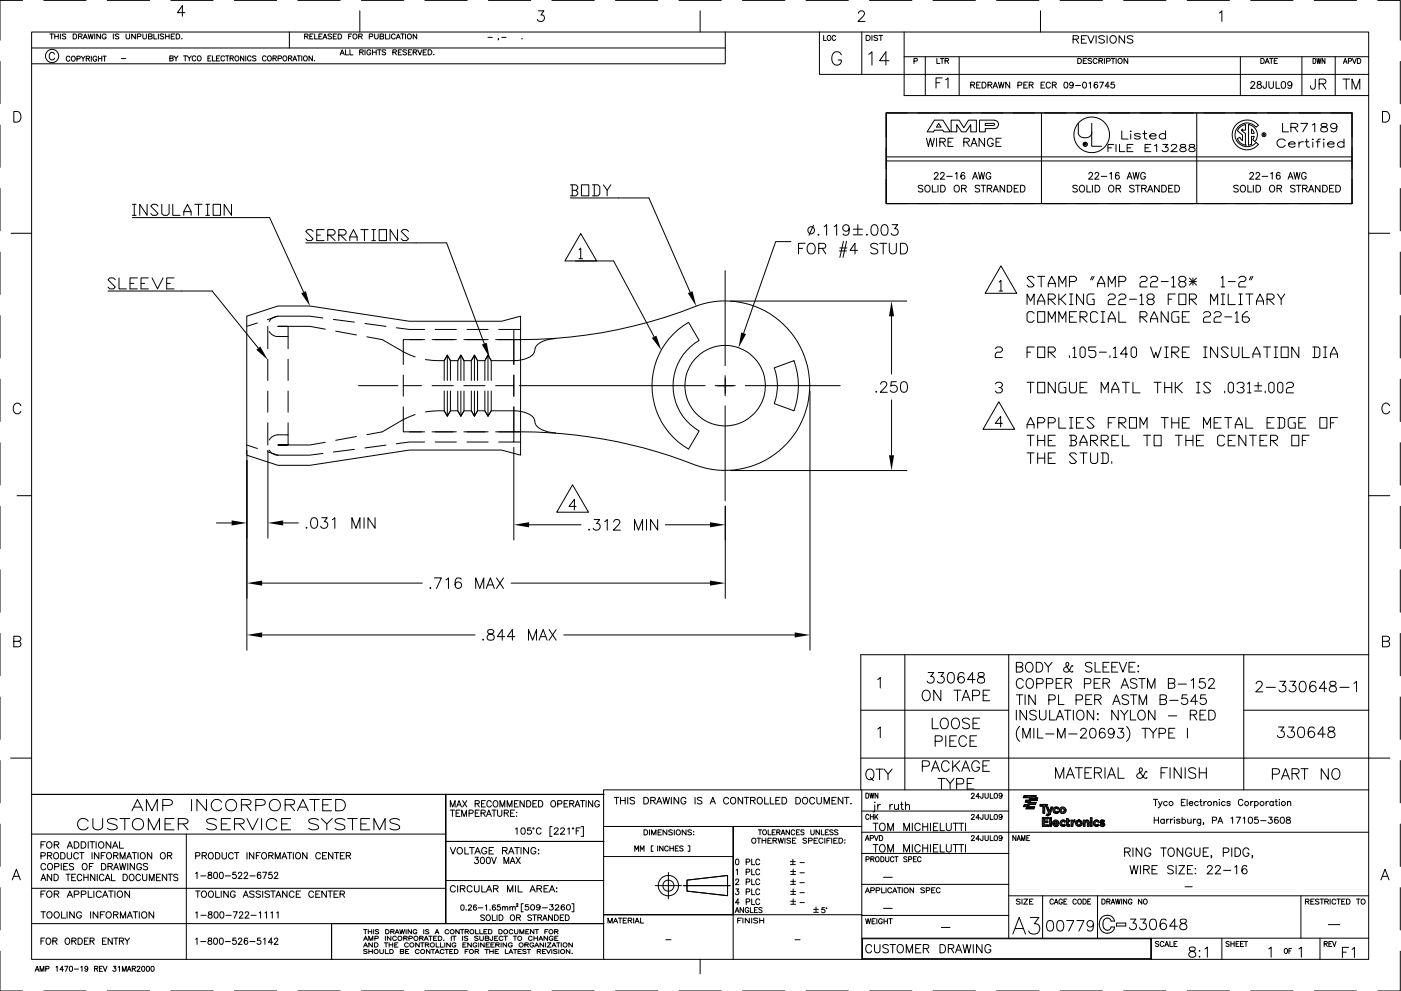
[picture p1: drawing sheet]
<svg xmlns="http://www.w3.org/2000/svg" width="420mm" height="297mm" viewBox="0 0 420 297" stroke-linecap="round" stroke-linejoin="round" font-family="sans-serif">
<g fill="none" stroke="#000" stroke-width=".3">
<path d="M0 18.4v12.7M6.8 .1h-6.8v12M9.5 9.6h401v278h-401zM9.5 14.4h208M13.1 .1h12.7M14.9 10.2h1.1M15.5 10.2v1.5M16.3 16.2a.8 .8 0 0 0-.9-.5 .8 .8 0 0 0-.6 .8v.6a.81 .81 0 0 0 .6 .8 .81 .81 0 0 0 .9-.5M16.4 10.9h1.1M16.4 10.2v1.5M17.5 10.2v1.5M18.1 10.2v1.5"/>
<path d="M19.7 10.4l-.4-.2-.6 .2 .1 .3 .9 .4-.1 .5-.9-.1M21 17.2a.57 .57 0 0 0-.7-.4 .57 .57 0 0 0-.4 .6v.4a.56 .56 0 0 0 .4 .6 .56 .56 0 0 0 .7-.4M21.7 16.9a.7 .7 0 0 1 .9 .7 .7 .7 0 0 1-1.1 .5l-.1-.7zM21.9 10.2h.6a.78 .78 0 0 1 .5 .7 .78 .78 0 0 1-.5 .8h-.6zM23.1 17.6h.8l.1-.6-.9-.2v1.6M23.5 10.9l1-.1 .1-.4-.1-.2h-1v1.5M24.1 10.9l.5 .8M24.3 16.8l.6 .8v.8M24.9 11.7l.7-1.5 .6 1.5M25.2 11.2h.8M25.5 16.8l-.6 .8M25.9 17.6l.9-.1v-.6l-.9-.1v1.6"/>
<path d="M26.4 17.6l.5 .8M26.4 10.2l.4 1.5 .4-1.5 .4 1.5 .3-1.5M27.4 16.8v1.6M28.4 10.2v1.5M29 17.2a.57 .57 0 0 0-.6-.4 .57 .57 0 0 0-.5 .6v.4a.55 .55 0 0 0 .5 .6 .55 .55 0 0 0 .6-.6h-.4M29.5 16.8v1.6M29.5 17.6h1M30.1 10.2v1.5l-1.1-1.5v1.5M30.5 16.8v1.6M30.9 16.8h1M31.4 16.8v1.6M31.8 10.5a.62 .62 0 0 0-.6-.3 .62 .62 0 0 0-.6 .5v.4a.59 .59 0 0 0 .6 .6 .59 .59 0 0 0 .6-.6h-.3"/>
<path d="M32.2 .1h12.7M34 10.2v1.5M35.6 10.4l-.4-.2-.7 .2 .2 .3 .9 .4-.1 .5-1-.1M36.4 17.6h1.3M37.8 10.2v1l.5 .5 .5-.2 .1-1.3M40.6 10.2v1.5l-1.1-1.5v1.5M41.2 11l.9-.1 .2-.5-.2-.2h-.9v1.5M42.8 10.2v1l.5 .5 .6-.2v-1.3M44.5 10.9l1-.1 .1-.2-.1-.4h-1v1.5l1-.1 .1-.4-.4-.3M46.1 10.2v1.5h1M47.5 10.2v1.5M49.1 10.4l-.4-.2-.7 .2 .2 .3 .8 .4-.1 .5-.9-.1"/>
<path d="M49.7 10.9h1M49.7 10.2v1.5M50.7 10.2v1.5M50.9 17.5l.9-.1 .1-.5-1-.2v1.6l1-.2v-.3l-.3-.3M51.2 .1h12.7M51.4 10.9h.6M52.2 16.7l.6 .8v.8M52.4 10.2h-1v1.5h1M52.8 10.2h.6a.78 .78 0 0 1 .5 .7 .78 .78 0 0 1-.5 .8h-.6zM53.4 16.7l-.6 .8M54.4 11.6h.2zM55 16.7h1"/>
<path d="M55.5 3.8h-2.3l1.5-2.1v3.2M55.5 16.7v1.6M56.2 16.7l.6 .8v.8M57.4 16.7l-.6 .8M58.7 17.1a.55 .55 0 0 0-.6-.4 .55 .55 0 0 0-.4 .6v.4a.54 .54 0 0 0 .4 .6 .54 .54 0 0 0 .6-.4M59.4 16.8a.72 .72 0 0 1 1 .7 .72 .72 0 0 1-1 .7l-.2-.5zM62.4 17.5h.5M63.3 16.7h-.9v1.6h.9M63.7 16.7v1.6h.9M64.9 17.5h.6M65.9 16.7h-1v1.6h1M67.4 17.1a.57 .57 0 0 0-.7-.4 .57 .57 0 0 0-.4 .6v.4a.56 .56 0 0 0 .4 .6 .56 .56 0 0 0 .7-.4"/>
<path d="M67.6 16.7h1M68.2 16.7v1.6M69 17.5l.9-.1v-.6l-.9-.1v1.6M69.5 17.5l.5 .8M70.3 .1h12.7M70.7 16.8a.7 .7 0 0 1 1 .7 .7 .7 0 0 1-1.1 .6l-.2-.8zM73.1 16.7v1.6l-1-1.6v1.6M73.7 16.7v1.6M75.3 17.1a.57 .57 0 0 0-.6-.4 .57 .57 0 0 0-.5 .6v.4a.56 .56 0 0 0 .5 .6 .56 .56 0 0 0 .6-.4M76.8 17l-.9-.2-.1 .5 .8 .3 .2 .5-.4 .2-.7-.2M79.8 17.1a.57 .57 0 0 0-.6-.4 .57 .57 0 0 0-.5 .6v.4a.56 .56 0 0 0 .5 .6 .56 .56 0 0 0 .6-.4M80.5 16.8a.7 .7 0 0 1 .9 .8 .7 .7 0 0 1-1.1 .5l-.1-.8z"/>
<path d="M81.9 17.5l.9-.1v-.5l-.9-.2v1.6M82.4 17.5l.5 .8M83.4 17.6l.9-.1 .1-.6-1-.2v1.6M85.1 16.8a.72 .72 0 0 1 .9 .7 .72 .72 0 0 1-.9 .7l-.3-.5zM86.5 17.5l.9-.1 .1-.5-1-.2v1.6M86.8 9.6v4.8M87 17.5l.5 .8M87.8 18.3l.6-1.6 .6 1.6M88.1 17.8h.7M89.1 16.7h1M89.3 .1h12.7M89.6 16.7v1.6"/>
<path d="M90.5 16.7v1.6M91.3 16.8a.7 .7 0 0 1 .9 .8 .7 .7 0 0 1-1.1 .5l-.1-.8zM91.4 10.9l.8-.1 .2-.4-.2-.2h-.8v1.5M91.9 10.9l.5 .8M92.9 10.9h.6M93.7 16.7v1.6l-1-1.6v1.6M93.9 10.2h-1v1.5h1M94.3 18.1v.2zM94.4 10.2v1.5h.9M95.6 10.9h.7M96.6 10.2h-1v1.5h1M96.9 11.7l.6-1.5 .5 1.5"/>
<path d="M97.1 11.2h.7M99.4 10.4l-.9-.2-.1 .5 .9 .3 .1 .5-.3 .2-.7-.2M99.9 10.9h.6M100.9 10.2h-1v1.5h1M101.4 10.2h.5a.76 .76 0 0 1 .6 .7 .76 .76 0 0 1-.6 .8h-.5zM102 16.5l.6-1.6 .7 1.6M102.2 15.9h.8M103.6 14.9v1.6h1M104.6 10.9h.6M104.9 14.9v1.6h1M105.5 10.2h-.9v1.5M107.6 10.9l.9-.1 .1-.5-1-.1v1.5"/>
<path d="M107.9 15.6h.9l.2-.4-.2-.2-.9-.1v1.6M107.9 3.2v6.4M108.1 10.9l.5 .8M108.4 .1h12.7M108.4 15.6l.6 .9M109.5 14.9v1.6M110.7 11l1-.1 .1-.6-1.1-.1v1.5M111.2 15.3a.6 .6 0 0 0-.7-.4 .6 .6 0 0 0-.5 .6v.4a.57 .57 0 0 0 .6 .6 .57 .57 0 0 0 .6-.6h-.4M111.7 14.9v1.6M111.7 15.6h1.1M112.4 10.2v1l.4 .5 .4-.1 .2-.4v-1M112.8 14.9v1.6"/>
<path d="M113.2 14.9h1.1M113.7 14.9v1.6M114 10.9l.9-.1v-.6h-.9v1.5l.9-.1 .2-.4-.4-.3M115.6 10.2v1.5h.9M115.7 15.1l-1-.1v.4l.8 .4 .2 .4-.4 .3-.7-.3M116.9 10.2v1.5M117.8 15.6h.7l.4-.4-.2-.2-.9-.1v1.6M118.4 15.6l.5 .9M118.5 10.5a.6 .6 0 0 0-.6-.3 .6 .6 0 0 0-.5 .5v.4a.6 .6 0 0 0 .5 .6 .6 .6 0 0 0 .6-.4M118.8 11.7l.7-1.5 .6 1.5M119.1 11.2h.7M119.5 15.6h.6"/>
<path d="M120.2 10.2h1M120.4 14.9h-.9v1.6h.9M120.7 10.2v1.5M121.6 10.2v1.5M121.9 15.1l-.9-.1-.1 .4 .9 .4 .1 .4-.4 .3-.7-.3M122.5 15.6h.6M123.4 14.9h-.9v1.6h.9M123.9 15.6h.7l.4-.4-.2-.2-.9-.1v1.6M124.5 15.6l.5 .9M125 10.2v1.5l-1.1-1.5v1.5M125.3 14.9l.6 1.6 .6-1.6M126.9 15.6h.7"/>
<path d="M127.4 .1h12.7M127.9 14.9h-1v1.6h1M128.4 14.9h.5a.79 .79 0 0 1 .6 .8 .79 .79 0 0 1-.6 .8h-.5zM130 16.4h.2zM146.3 11.2h1.4M146.5 .1h12.7M149.5 11.6l-.1 .4M150.5 11.2h1.3M156.5 11.6h.1zM161.5 3.2h1.6l-.9 1.3a1.01 1.01 0 0 1 1.1 1.1 1.01 1.01 0 0 1-1.4 .8l-.4-.1-.3-.5M165.5 .1h12.7M184.6 .1h12.7"/>
<path d="M203.6 .1h12.7M210 3.2v6.4M217.5 9.6v9.5h-208M222.7 .1h12.7M241.7 .1h12.7M245.7 9.6v12.7h164.8M247 10.6v1.5h.8M248.2 10.8l.2-.1a.69 .69 0 0 1 .8 .7 .69 .69 0 0 1-.8 .7l-.3-.6zM250.6 11a.52 .52 0 0 0-.6-.4 .52 .52 0 0 0-.4 .6 .61 .61 0 0 0 .1 .8 .61 .61 0 0 0 .8-.1l.1-.1M252.3 16.5a1.46 1.46 0 0 0-1.7-1 1.46 1.46 0 0 0-1.1 1.5 1.75 1.75 0 0 0 .4 2 1.75 1.75 0 0 0 1.9 .3l.5-.7v-.6h-.9M257.4 4v-.1a1.01 1.01 0 0 1 1.3-.7l.4 .4a1.05 1.05 0 0 1-.3 1.3l-1.5 1.5h2.1M258.4 9.6v12.7"/>
<path d="M259.8 10.6h.6a.78 .78 0 0 1 .6 .8 .78 .78 0 0 1-.6 .7h-.6zM260.5 16.3l1-.8v4M260.8 .1h12.7M261.5 10.6v1.5M263.2 10.8l-.4-.2-.7 .2 .2 .4 .8 .3 .1 .4-.4 .2-.7-.2M263.6 10.6h1.1M264.2 10.6v1.5M266.6 18.2h-2.8l1.9-2.7v4M271.1 17h139.4M271.1 9.6v19h139.4M274.1 18.3l.9-.1 .1-.6-1-.1v1.5M277.5 17v11.6"/>
<path d="M279.8 .1h12.7M281 17.5v1.5h.9M282 17.5h1M282.5 17.5v1.5M283.4 18.2l1-.1v-.5l-1-.1v1.5M284 18.2l.5 .8M287.7 17v11.6M298.9 .1h12.7M312 3.2v6.4M317.9 .1h12.7M321.8 11.8l1.4-.2 .3-.5-.3-.3-1.4-.1v2.2M322.6 11.8l.9 1.1"/>
<path d="M323.2 17.5h.6a.79 .79 0 0 1 .5 .8 .79 .79 0 0 1-.5 .7h-.6zM324.3 11.8h.9M324.9 18.2h.6M325.8 10.7h-1.5v2.2h1.5M325.9 17.5h-1v1.5h1M326.2 10.7l1 2.2 .9-2.2M327.4 17.7l-.4-.2-.7 .2v.3l1.1 .6v.2l-.4 .2-.7-.2M328.7 10.7v2.2M329 17.9a.62 .62 0 0 0-.7-.4 .62 .62 0 0 0-.5 .6 .68 .68 0 0 0 .3 .8 .68 .68 0 0 0 .8-.1l.1-.1M329.6 18.2h.7l.4-.4-.2-.2-.9-.1v1.5M330.1 18.2l.6 .8M331.2 11l-.6-.3-1.1 .3 .3 .5 1.2 .5 .2 .6a1.16 1.16 0 0 1-1.7 0"/>
<path d="M331.2 17.5v1.5M331.9 18.3l.9-.1 .1-.6-1-.1v1.5M332 10.7v2.2M333.1 11a1.03 1.03 0 0 1 1.4 .1 1.03 1.03 0 0 1 0 1.4 1.03 1.03 0 0 1-1.4 .1l-.2-.5zM333.2 17.5h1.1M333.8 17.5v1.5M334.7 17.5v1.5M337 .1h12.7M337.3 10.7v2.2l-1.7-2.2v2.2M338.2 17.5v1.5l-1.1-1.5v1.5M339.8 11l-.6-.3-1.1 .3 .2 .5 1.2 .5 .3 .6a1.16 1.16 0 0 1-1.7 0M356 .1h12.7"/>
<path d="M365.7 3.9l.7-.7v3.2M372 17v11.6M375.1 .1h12.7M378.1 17.5h.5a.81 .81 0 0 1 .6 .8 .81 .81 0 0 1-.6 .7h-.5zM379.4 19l.6-1.5 .6 1.5M379.6 18.5h.8M380.7 17.5h1.1M381.3 17.5v1.5M382.1 18.2h.6M383.1 17.5h-1v1.5h1M390.4 17v11.6M393.8 17.5a.77 .77 0 0 1 .9 .8 .77 .77 0 0 1-.9 .7z"/>
<path d="M394.1 .1h12.7M394.9 17.5l.3 1.5 .3-1.5 .3 1.5 .4-1.5M397.3 17.5v1.5l-.8-1.5v1.5M400.4 17v11.6M402.9 19l.5-1.5 .6 1.5M403.1 18.5h.7M404.4 18.3l.8-.1v-.6l-.8-.1v1.5M405.6 17.5l.6 1.5 .5-1.5M407.1 17.5h.5a.81 .81 0 0 1 .5 .8 .81 .81 0 0 1-.5 .7h-.5zM413.2 .1h6.7v12M419.9 18.4v12.7M0 37.5v12.7"/>
<path d="M4.1 33.4h1.1a1.69 1.69 0 0 1 1.1 1.6 1.69 1.69 0 0 1-1.1 1.6h-1.1zM265.8 33.9h139.7v27.1h-139.7zM280.2 36h2.6l2.2 3.5h-2l-.3-.5h-2.4l-.3 .5h-2zM280.7 24.8h1.2M281.5 37l.7 1.1h-1.4zM282.6 23.4h-1.9v3M283.6 23.9l.7-.5v3M285.2 36h2.4l1.5 2.3 1.3-2.3h2.4v3.5h-1.7v-2.1l-1.4 2.1h-1.3l-1.5-2.1v2.1h-1.7zM291.1 25.5l1-.1 .1-.6-1.1-.2v1.8M291.7 25.5l.6 .9M292.9 25.5h.7M294 24.6h-1.1v1.8h1.1"/>
<path d="M294.5 24.6h.6a.95 .95 0 0 1 .6 .9 .95 .95 0 0 1-.6 .9h-.6zM296.3 25.5l1-.1 .1-.6-1.1-.2v1.8M296.9 25.5l.6 .9M297.8 26.4l.7-1.8 .7 1.8M298 37.6l.3-.2-.3-.4h-2.5v.6h2.5M298.1 25.8h.8M298.3 36h-4.5v3.5h1.7v-.9l2.7-.1a1.23 1.23 0 0 0 1.3-1.2 1.23 1.23 0 0 0-1.2-1.2M299.4 24.6l.4 1.8 .5-1.8 .4 1.8 .4-1.8M302.8 24.6v1.8l-1.2-1.8v1.8M305.3 25.6l1-.1 .1-.7-1.1-.2v1.8M307 25.5h.7M308.1 24.6h-1.1v1.8h1.1"/>
<path d="M308.7 25.5l1-.1 .1-.6-1.1-.2v1.8M309.2 25.5l.6 .9M312.2 25.5h.7M312.3 33.9v27.1M313.3 24.6h-1.1v1.8h1.1M315 25a.65 .65 0 0 0-.7-.4 .65 .65 0 0 0-.6 .7v.4a.65 .65 0 0 0 .6 .7 .65 .65 0 0 0 .7-.4M315.6 25.5l1-.1 .1-.6-1.1-.2v1.8M316.2 25.5l.6 .9M319.3 24.7l.3-.1a.92 .92 0 0 1 .7 .9 .92 .92 0 0 1-.7 .9 1.14 1.14 0 0 1-.3-1.7zM321.9 25.2a.55 .55 0 0 1-.8 .5 .55 .55 0 0 1-.2-.9 .55 .55 0 0 1 .9 .1l.1 .3a.84 .84 0 0 1-.7 1.2l-.4-.3M322.5 25.6h1.6M323.4 37v3.1a2.25 2.25 0 0 0 2 1.2 2.25 2.25 0 0 0 2-1.2v-3.1"/>
<path d="M324.9 24.7l.3-.1a.92 .92 0 0 1 .6 .9 .92 .92 0 0 1-.6 .9 1.14 1.14 0 0 1-.3-1.7zM326.6 25l.4-.4v1.8M327.4 39.6v4.2h3M329.1 24.9v-.2a.87 .87 0 0 0-1.1 .6 .87 .87 0 0 0 .6 1.1 .55 .55 0 0 0 .6-.5 .55 .55 0 0 0-.5-.6 .55 .55 0 0 0-.6 .5M329.7 24.6h1.2l-.8 1.8M332.7 25.8h-1.3l.9-1.2v1.8M334.1 24.6h-.8l-.1 .8a.63 .63 0 0 1 1 0 .63 .63 0 0 1-.2 .9 .63 .63 0 0 1-.9-.2M336.4 39.2v2.5h1.9M339.1 39.2l.2 .2h-.2zM343.2 39.2v2l.2 .4 .6 .1M349.5 39.2v2.5M358.9 33.9v27.1"/>
<path d="M370.9 37.2a4.5 4.5 0 0 1 6.5 .3l-.7 .6a3.6 3.6 0 0 0-5.2-.3 3.6 3.6 0 0 0 0 5.2 3.6 3.6 0 0 0 5.2-.3l.7 .6a4.5 4.5 0 0 1-6.5 .4 4.5 4.5 0 0 1 0-6.5zM371.7 38.3l.8-.6 1-.4v1.7h-.9v-.3l-.3 .3 1.2 1v3.5l-1.5-.6-.9-1.3 .8-.5 .7 1.1v-1.7l-1.5-1.3zM374.4 37.3a3.2 3.2 0 0 1 2 5.1l-.7-.5 .4-1h-.8v2.4l-.9 .2zM375.1 24.9l.2-.4h.6l.4 .5-1.3 1.5h1.4M375.3 38.7l.8 1.3h-.8zM377.1 24.5v.6l.9 .3 .3 .4a.66 .66 0 0 1-.7 .7 .66 .66 0 0 1-.5-.9l1.1-.7-.1-.4zM379.8 24.5v1.5a.5 .5 0 0 1-.6 .5 .5 .5 0 0 1-.4-.7M380.5 24.5v1.4a.68 .68 0 0 0 .7 .6 .68 .68 0 0 0 .7-.6v-1.4M382.7 24.5v2h1.1M384.5 24.5h.3a1.06 1.06 0 0 1 .8 1 1.06 1.06 0 0 1-.8 1l-.5-.4-.1-.5zM384.6 37v2.5h1.8M387.1 38.2l1.8-.2a.5 .5 0 0 0 .3-.4 .5 .5 0 0 0-.3-.5l-1.8-.1v2.5"/>
<path d="M387.4 25.1a.64 .64 0 0 1-.8 .6 .64 .64 0 0 1-.3-.9 .64 .64 0 0 1 1 0l.1 .3a.98 .98 0 0 1-.8 1.4l-.4-.3M388.2 38.2l1 1.3M390.1 37h2.1l-1.5 2.5M393.5 37.5l.8-.5v2.5M394.5 23.7v2.3l-.3 .6-.6 .1a.82 .82 0 0 1-.6-1M395.6 25.1l1.7-.1 .3-.4-.1-.6-.6-.3h-1.3v3M396.4 37.1l-.2 .5 .5 .4a1.2 1.2 0 0 1 1.4 1 1.12 1.12 0 0 1-1.1 .6 1.12 1.12 0 0 1-.9-.9 1.31 1.31 0 0 1 1.5-.7l.2-.2 .2-.5a1.35 1.35 0 0 0-1.6-.2zM396.6 25.1l1 1.6M400.9 37.8a.93 .93 0 0 1-1.1 .7 .93 .93 0 0 1-.6-1.2l.7-.3a.9 .9 0 0 1 1 .8 1.16 1.16 0 0 1-.2 1.4 1.16 1.16 0 0 1-1.4 .2l-.1-.3M402.7 23.7h2M403.7 23.7v3M405.5 26.7v-3l1.1 3 1.2-3v3"/>
<path d="M414.6 33.4h1.1a1.69 1.69 0 0 1 1.1 1.6 1.69 1.69 0 0 1-1.1 1.6h-1.1zM419.9 37.5v12.7M0 56.5v12.7M171.1 55.4h1.6l.6 .6v.5l-.6 .6M171.1 59.3h23.5l12.4 28.3M171.6 57.1h1.1l.6 .5v.6l-.6 .5h-1.6M171.6 55.4v3.3M174.4 55.4h2.2v3.3h-2.2zM177.7 55.4h1.6l.6 .6v2.2l-.6 .5h-1.6M178.2 55.4v3.3M181 55.4l1.1 1.7v1.6M183.2 55.4l-1.1 1.7"/>
<path d="M265.8 48.2h139.7M265.8 47h139.7M276.8 55.8l-.5-.3-.9 .3 .2 .5 1 .4 .2 .3v.3l-.5 .3-.9-.3M277.7 55.6a.97 .97 0 0 1 1.3 .9 .97 .97 0 0 1-1.3 1l-.3-.7 .1-.8zM277.8 41.4l.6 2.5 .6-2.5 .6 2.5 .6-2.5M279.6 55.5v2.1h1.2M280.2 52.2l.4-.5h.4l.3 .4-.2 .7-1 .9h1.3M280.9 41.4v2.5M281.3 55.5v2.1M281.9 42.6l1.4-.1 .2-.4-.1-.5-1.5-.2v2.5M282.1 52.2l.3-.5h.4l.4 .4-.3 .7-.9 .9h1.3M282.1 55.5h.7a1.08 1.08 0 0 1 .7 1 1.08 1.08 0 0 1-.7 1.1h-.7z"/>
<path d="M282.7 42.6l.8 1.3M283.9 52.9h1.7M284.3 42.6h.9M285.8 41.4h-1.5v2.5h1.5M286.5 55.6a.97 .97 0 0 1 1.2 .9 .97 .97 0 0 1-1.2 1l-.4-.7 .1-.8zM286.5 52.1l.5-.4v2M288.4 56.5l1.2-.1 .2-.5-.5-.4h-.9v2.1M289.1 42.6l1.3-.1 .3-.4-.1-.5-1.5-.2v2.5M289.1 56.5l.7 1.1M289.3 52l-.4-.3a1.07 1.07 0 0 0-.7 1 1.07 1.07 0 0 0 .6 1 .62 .62 0 0 0 .6-.6 .62 .62 0 0 0-.6-.6 .62 .62 0 0 0-.6 .5M289.9 42.6l.8 1.3M291.2 43.9l.9-2.5 .9 2.5"/>
<path d="M291.5 43h1.2M291.7 53.7l.7-2 .8 2M292 53h.9M293.5 51.7l.4 2 .5-2 .5 2 .4-2M293.8 55.8l-.5-.3-.9 .3 .2 .5 1 .4 .2 .3-.2 .5-.7 .1-.5-.3M294.2 55.5h1.4M294.9 55.5v2.1M295.3 41.4v2.5l-1.7-2.5v2.5M296.1 56.5l1.2-.1 .1-.3-.1-.5-1.2-.1v2.1M296.8 56.5l.6 1.1M297.1 52.2a.72 .72 0 0 0-.8-.5 .72 .72 0 0 0-.6 .8 .83 .83 0 0 0 .3 1 .83 .83 0 0 0 1.1 0v-.6h-.4M297.9 42a.84 .84 0 0 0-1.3-.4 1.2 1.2 0 0 0-.5 1.5 1.2 1.2 0 0 0 1.4 .7l.4-.8h-.6"/>
<path d="M297.9 57.6l.7-2.1 .8 2.1M298.2 56.9h.9M298.7 42.6h.9M300.2 41.4h-1.5v2.5h1.5M301.3 55.5v2.1l-1.4-2.1v2.1M302.1 55.5h.7a1.08 1.08 0 0 1 .7 1 1.08 1.08 0 0 1-.7 1.1h-.7zM304.2 56.5h.7M305.4 55.5h-1.2v2.1h1.2M306 55.5h.7a1.08 1.08 0 0 1 .7 1 1.08 1.08 0 0 1-.7 1.1h-.7zM323.1 55.8l-.5-.3-.7 .1-.1 .6 1.1 .5 .2 .6-.5 .3-.9-.3M323.9 55.8l.2-.2a.97 .97 0 0 1 1.2 .9 .97 .97 0 0 1-1.2 1l-.4-.7zM325.2 43.2l.5-.1-.5-.1v.5"/>
<path d="M325.5 43.2l.2 .3M326 55.5v2.1h1.2M326.6 52.2l.3-.5h.4l.4 .4-.3 .7-.9 .9h1.2M327.6 55.5v2.1M328.4 55.5h.7a1.06 1.06 0 0 1 .7 1 1.06 1.06 0 0 1-.7 1.1h-.7zM328.4 52.2l.4-.5h.3l.4 .4-.3 .7-.9 .9h1.3M330.2 52.9h1.7M332.3 44.3h1M332.7 55.8l.2-.2a.97 .97 0 0 1 1.2 .9 .97 .97 0 0 1-1.2 1l-.5-.7zM332.8 52.1l.5-.4v2M334 43.3h-1.7v2.2M334.7 43.3v2.2"/>
<path d="M334.7 56.5l1.2-.1 .2-.3-.2-.5-1.2-.1v2.1M335.4 56.5l.7 1.1M335.6 52l-.1-.2a.58 .58 0 0 0-.9 .3v1.4a.6 .6 0 0 0 1 0 .6 .6 0 0 0-.2-.9 .6 .6 0 0 0-.9 .4M335.7 43.3v2.2h1.7M338 53.7l.8-2 .7 2M338 44.3h1.1M338.3 53h.9M339.1 40.2v1.5M339.8 43.3h-1.8v2.2h1.8M339.8 51.7l.4 2 .5-2 .5 2 .4-2M340.1 55.8l-.5-.3-.8 .3 .2 .5 .9 .4 .2 .3v.3l-.5 .3-.8-.3M340.5 55.5h1.4"/>
<path d="M341.2 55.5v2.1M342 40.4a1.22 1.22 0 0 0-1.8 0l.2 .2 1.4 .4 .2 .3a1.22 1.22 0 0 1-1.8 0M342.4 56.5l1.2-.1 .2-.5-.5-.4h-.9v2.1M342.7 40h1.2M343.1 56.5l.7 1.1M343.4 44.3h1.1M343.5 52.2a.72 .72 0 0 0-.8-.5 .72 .72 0 0 0-.6 .8v.4a.7 .7 0 0 0 .7 .8 .7 .7 0 0 0 .7-.8h-.5M344.2 57.6l.8-2.1 .7 2.1M344.5 56.9h.9M344.8 40.8h1.9a.92 .92 0 0 0-1.2-.7 .92 .92 0 0 0-.5 1.2 1.22 1.22 0 0 0 1.7 0M345.1 43.3h-1.7v2.2h1.7M346.2 43.7l.7-.4v2.2"/>
<path d="M347.6 55.5v2.1l-1.4-2.1v2.1M348.4 55.5h.7a1.06 1.06 0 0 1 .7 1 1.06 1.06 0 0 1-.7 1.1h-.7zM348.7 43.3h1.5l-.8 .8a.67 .67 0 0 1 .9 .3 .67 .67 0 0 1-.3 .9l-.8 .2-.7-.5M349.5 40.4a1 1 0 0 0-1.2-.3 1 1 0 0 0-.5 1.2 1.22 1.22 0 0 0 1.7 0M350.5 56.5h.8M351.3 43.8l.1-.3 .4-.2 .8 .1 .3 .3-.4 .7-1.3 1.1h1.8M351.7 55.5h-1.2v2.1h1.2M352.3 55.5h.7a1.06 1.06 0 0 1 .8 1 1.06 1.06 0 0 1-.8 1.1h-.7zM354.1 43.4v.6l.8 .2a.7 .7 0 0 1 .7 1l-1.1 .3-.7-.5a1.33 1.33 0 0 1 1.6-1l.2-.4a1.25 1.25 0 0 0-1.5-.2zM356.8 43.4v.6l.8 .2a.7 .7 0 0 1 .7 .3 .7 .7 0 0 1 0 .7l-.6 .3-1-.3a.58 .58 0 0 1 .2-.9l1.2-.3 .2-.4a1.36 1.36 0 0 0-1.5-.2zM371.3 55.8l-.4-.3-.7 .1-.1 .6 1.1 .5 .1 .6-.4 .3-.9-.3M372.2 55.8l.2-.2a.96 .96 0 0 1 1.1 .9 .96 .96 0 0 1-1.1 1l-.5-.7z"/>
<path d="M373.5 43.5h.1M374.2 55.5v2.1h1.2M374.8 52.2l.4-.5h.3l.4 .4-.2 .7-1 .9h1.3M375.9 55.5v2.1M376.7 55.5h.7a1.08 1.08 0 0 1 .7 1 1.08 1.08 0 0 1-.7 1.1h-.7zM376.7 52.2l.3-.5h.4l.4 .4-.3 .7-.9 .9h1.3M378.5 52.9h1.7M378.8 40.4l.4-.2-.4-.1v.5M379.1 40.4l.1 .2M381.1 52.1l.5-.4v2M381.1 55.6a.96 .96 0 0 1 1.2 .9 .96 .96 0 0 1-1.2 1l-.4-.7v-.5zM383 56.5l1.2-.1 .1-.3-.1-.5-1.2-.1v2.1"/>
<path d="M383.7 56.5l.6 1.1M383.9 52l-.1-.2a.58 .58 0 0 0-.9 .3v1.4a.6 .6 0 0 0 .9 0 .6 .6 0 0 0-.2-.9 .6 .6 0 0 0-.8 .4M385.4 42.2a1.33 1.33 0 0 0-2-.3 1.33 1.33 0 0 0 0 2 1.33 1.33 0 0 0 2-.4M386.3 53.7l.7-2 .8 2M386.5 43.2h1.9a.96 .96 0 0 0-1.2-.7 .96 .96 0 0 0-.6 1.3 1.23 1.23 0 0 0 1.8 0M386.5 53h1M388 51.7l.5 2 .5-2 .4 2 .5-2M388.4 55.8l-.5-.3-.9 .3 .1 .4 1.1 .5 .2 .3v.3l-.5 .3-.9-.3M388.8 55.5h1.4M389.5 55.5v2.1M389.6 42.5v1.6M390.7 56.5l1.1-.1 .2-.5-.5-.4h-.8v2.1"/>
<path d="M390.9 42.5a1.21 1.21 0 0 0-1.3 .7M391.3 56.5l.7 1.1M391.4 42.5h1.1M391.7 52.2a.69 .69 0 0 0-.8-.5 .69 .69 0 0 0-.5 .8v.4a.68 .68 0 0 0 .6 .8 .68 .68 0 0 0 .7-.8h-.4M391.9 41.7v1.9l.1 .4 .7 .1M392.4 57.6l.8-2.1 .8 2.1M392.7 56.9h1M393.5 41.8h.4zM393.7 42.6v1.5M394.7 42.5h1.1M395.9 55.5v2.1l-1.4-2.1v2.1M396 41.7l-.6 .1-.2 .3v2"/>
<path d="M396.7 55.5h.6a1.06 1.06 0 0 1 .8 1 1.06 1.06 0 0 1-.8 1.1h-.6zM396.8 41.8h.3zM397 42.6v1.5M398.1 43.2h2a.94 .94 0 0 0-1.2-.7 .94 .94 0 0 0-.6 1.3 1.17 1.17 0 0 0 1.8 0M398.7 56.5h.8M400 55.5h-1.3v2.1h1.3M400.6 55.5h.7a1.06 1.06 0 0 1 .7 1 1.06 1.06 0 0 1-.7 1.1h-.7zM403.1 42.8a1.01 1.01 0 0 0-1.3-.3 1.01 1.01 0 0 0-.5 1.3 1.17 1.17 0 0 0 1.8 0M403.1 41.7v2.4M419.9 56.5v12.7M0 75.6v12.7M3.3 69.9h6.2"/>
<path d="M39.7 65.2h41.2l10.2 22.4M39.7 61.2h1.1M39.7 64.5h1.1M40.3 61.2v3.3M44.1 61.2v3.3l-2.2-3.3v3.3M47.4 61.8l-.5-.6h-1.1l-.6 .6 2.2 2.2-.5 .5h-1.1l-.6-.5M48.5 61.2v2.8l.6 .5h1.1l.5-.5v-2.8M51.8 61.2v3.3h2.2M55.1 64.5v-1.1l1.1-2.2 1.1 2.2v1.1M55.1 63.4h2.2M58.4 61.2h2.2M59.5 61.2v3.3"/>
<path d="M61.7 61.2h1.1M61.7 64.5h1.1M62.3 61.2v3.3M63.9 61.2h2.2v3.3h-2.2zM69.4 61.2v3.3l-2.2-3.3v3.3M91.7 72.8h42.2l11.3 30.2M93.9 69.4l-.6-.6h-1.1l-.5 .6 2.2 2.2-.6 .5h-1.1l-.5-.5M95 70.5h1.1M97.2 68.8h-2.2v3.3h2.2M98.3 70.5h1.6l.6-.6v-.5l-.6-.6h-1.6v3.3M98.8 70.5l1.7 1.6M101.6 70.5h1.7l.5-.6v-.5l-.5-.6h-1.7v3.3"/>
<path d="M102.2 70.5l1.6 1.6M104.9 72.1v-1.1l1.1-2.2 1.1 2.2v1.1M104.9 71h2.2M108.2 68.8h2.2M109.3 68.8v3.3M111.5 72.1h1.1M111.5 68.8h1.1M112.1 68.8v3.3M113.7 68.8h2.2v3.3h-2.2zM119.2 68.8v3.3l-2.2-3.3v3.3M122.5 69.4l-.5-.6h-1.1l-.6 .6 2.2 2.2-.5 .5h-1.1l-.6-.5M172.6 78.2h11.4l12.2 22.8"/>
<path d="M173.7 74.9l.5-.5v3.1M173.7 77.5h1M174.2 70l4.7 8.2h-9.5zM237.2 72.4h-4.6l-9.6 27.5M239.5 74.5h1.2M241.5 72.9h-2v3.2M242.4 73.4a1.17 1.17 0 0 1 1.3-.4 1.17 1.17 0 0 1 .8 1.2 1.39 1.39 0 0 1-.3 1.5 1.39 1.39 0 0 1-1.5 .3 2.01 2.01 0 0 1-.3-2.6zM244 67.5l-1.4 3M245.4 70.2l.2 .2-.2 .1zM245.5 74.5l1.9-.2 .3-.4-.2-.6-.6-.4h-1.4v3.2M246.6 74.5l1.1 1.6M247.1 68l.8-.7v3.2"/>
<path d="M250.1 68l.8-.7v3.2M251.8 75.2h2.1M251.9 74.3h2.1M252.9 72.3l-1 4.9M253.9 72.3l-1.1 4.9M254.7 68.4a.98 .98 0 0 1-1.4 .8 .98 .98 0 0 1-.3-1.6 .98 .98 0 0 1 1.6 .2 3.1 3.1 0 0 1-.3 2.6 1.04 1.04 0 0 1-1.4-.3M255.9 68.7h2.7M255.9 70.4h2.7M257.2 75h-2.3l1.5-2.1v3.2M257.3 67.3v2.8M260 70.2l.1 .2-.1 .1zM261.7 67.5a.97 .97 0 0 1 1.4 .5 2.52 2.52 0 0 1-.3 2.4 1.08 1.08 0 0 1-1.5-.5 2.65 2.65 0 0 1 .4-2.4z"/>
<path d="M263.2 73.4a1.19 1.19 0 0 0-1.1-.5 1.19 1.19 0 0 0-1 .8l.3 .5 1.2 .4a.82 .82 0 0 1 .6 1.1 1.46 1.46 0 0 1-2.1 0M263.8 72.9h2.1M264.7 67.5a1.01 1.01 0 0 1 1.5 .5 2.86 2.86 0 0 1-.3 2.4 1.08 1.08 0 0 1-1.5-.5 2.48 2.48 0 0 1 .3-2.4zM264.9 72.9v3.2M266.7 72.9v2.3a1.07 1.07 0 0 0 1.1 .9 1.07 1.07 0 0 0 1-.9v-2.3M267.5 67.3h1.7l-.9 1.3a1.01 1.01 0 0 1 1.1 1.1 1.01 1.01 0 0 1-1.4 .8l-.5-.1-.2-.5M270 72.9h1.1a1.7 1.7 0 0 1 1.1 1.6 1.7 1.7 0 0 1-1.1 1.6h-1.1zM300.2 79.7l4.7 8.2h-9.5zM410.5 69.9h6.3M419.9 75.6v12.7M0 94.6v12.7M32.4 87.2h31.2l13.9 17.1"/>
<path d="M34.6 83.8l-.6-.5h-1.1l-.5 .5 2.2 2.2-.6 .6h-1.1l-.5-.6M35.7 83.3v3.3h2.2M39 84.9h1.1M41.2 83.3h-2.2v3.3h2.2M42.3 84.9h1.1M44.5 83.3h-2.2v3.3h2.2M45.6 83.3l1.6 3.3 1.7-3.3M50 84.9h1.1M52.2 83.3h-2.2v3.3h2.2M74 94.8l9.4-3.1h9.5l29.9 4.6h27.6l5.7-1.5v41.6l-5.7-1.5h-27.6l-29.9 4.6h-9.5l-9.4-3.1zM77.2 96.8l-3.2 1M80.3 97.8v6.7"/>
<path d="M83.4 94.8l-3.2 1M96.8 95.3l-3.9-.5h-9.5a3.2 3.2 0 0 0-2.7 1.5M97.5 98.7l-4.6-.9h-9.5h3v3.1a5.9 5.9 0 0 1-5-.7l-.7-.9M100 95.7l6.3 .8M100.7 99.3l6.2 1.1M109.4 97l6.3 .8M118.9 98.2l3.9 .5h4.5M130.5 98.7h6.4M140 98.7h6.4M149.6 98.7h4.5v3.1M154.1 98.7h2M208.8 91.8a142.4 142.4 0 0 1-54.7 10"/>
<path d="M208.8 91.7a25.4 25.4 0 0 1 34 23.9 25.4 25.4 0 0 1-34 23.9M217.5 81.1v28.5M219.1 90.2h52.8M267.4 94.8v17.3M299.6 84.6l.6-.5v3.1M299.6 87.2h1.1M308 91.3v-3.2l1.1 2.1 1-2.1v3.2M310.1 83.3l-.5-.5h-1.1l-.5 .5 2.1 2.2-.5 .5h-1.1l-.5-.5M310.1 93.9l-.5-.5h-1.1l-.5 .5v2.1l.5 .6h1.1l.5-.6M311.2 93.4h2.1v3.2h-2.1zM311.2 91.3v-1.1l1.1-2.1 1 2.1v1.1M311.2 90.2h2.1"/>
<path d="M311.2 82.8h2.1M312.3 82.8v3.2M314.4 86v-1.1l1-2.1 1.1 2.1v1.1M314.4 89.7h1.5l.6-.5v-.6l-.6-.5h-1.5v3.2M314.4 96.6v-3.2l1 2.1 1.1-2.1v3.2M314.4 84.9h2.1M314.9 89.7l1.6 1.6M317.5 86v-3.2l1.1 2.1 1.1-2.1v3.2M317.5 96.6v-3.2l1.1 2.1 1.1-2.1v3.2M317.5 88.1v3.2M318.1 89.7l1.6 1.6M319.7 88.1l-1.6 1.6h-.6"/>
<path d="M320.7 84.4h1.6l.5-.5v-.6l-.5-.5h-1.6v3.2M320.7 88.1h1.1M320.7 91.3h1.1M320.7 95h1.1M321.2 88.1v3.2M322.8 93.4h-2.1v3.2h2.1M323.9 95h1.6l.5-.5v-.6l-.5-.5h-1.6v3.2M324.4 95l1.6 1.6M325 88.1v3.2l-2.2-3.2v3.2M327.6 82.8l-.5 1.1M328.1 88.1h-1.6l-.5 .5v2.1l.5 .6h1.6v-1.6h-.5M328.1 82.8l-.5 1.1"/>
<path d="M329.2 86v-1.1l1-2.1 1.1 2.1v1.1M329.2 93.9l-.6-.5h-1l-.5 .5v2.1l.5 .6h1l.6-.6M329.2 84.9h2.1M330.2 96.6h1.1M330.2 93.4h1.1M330.8 93.4v3.2M332.4 86v-3.2l1 2.1 1.1-2.1v3.2M332.4 88.6l.5-.5h1l.6 .5v.6l-.6 .5h-1l-.5 .5v1.1h2.1M332.4 96.6v-1.1l1-2.1 1.1 2.1v1.1M332.4 95.5h2.1M335.5 84.4h1.6l.6-.5v-.6l-.6-.5h-1.6v3.2M335.5 88.6l.5-.5h1.1l.6 .5v.6l-.6 .5h-1.1l-.5 .5v1.1h2.2"/>
<path d="M335.5 93.4v3.2h2.2M338.7 89.7h2.1M341.9 83.3l.5-.5h1.1l.5 .5v.6l-.5 .5h-1.1l-.5 .5v1.1h2.1M341.9 88.6l.5-.5v3.2M341.9 95h1.6l.5-.5v-.6l-.5-.5h-1.6v3.2M341.9 91.3h1M342.4 95l1.6 1.6M344.5 89.7l-.5-.5v-.6l.5-.5h1.1l.5 .5v.6l-.5 .5h-1.1l-.5 .5v.5l.5 .6h1.1l.5-.6v-.5l-.5-.5M345.1 83.3l.5-.5h1l.6 .5v.6l-.6 .5h-1l-.5 .5v1.1h2.1M345.1 96.6v-1.1l1-2.1 1.1 2.1v1.1M345.1 95.5h2.1M348.2 84.4h2.2"/>
<path d="M350.4 93.4v3.2l-2.2-3.2v3.2M350.4 89.7h1M351.4 83.3l.5-.5v3.2M351.4 86h1.1M352.5 88.1h-2.1v3.2M353.5 88.1h2.1v3.2h-2.1zM353.5 93.4h-1.6l-.5 .5v2.1l.5 .6h1.6v-1.6h-.5M354 84.4l-.5-.5v-.6l.5-.5h1.1l.5 .5v.6l-.5 .5h-1.1l-.5 .5v.6l.5 .5h1.1l.5-.5v-.6l-.5-.5M354.6 95h1M356.7 89.7h1.6l.5-.5v-.6l-.5-.5h-1.6v3.2M356.7 93.4h-2.1v3.2h2.1M356.7 84.4h2.1"/>
<path d="M356.7 83.3l2.1 2.2M357.2 89.7l1.6 1.6M357.8 83.3v2.2M358.8 83.3l-2.1 2.2M360.9 93.9l.5-.5h1.1l.6 .5v.6l-.6 .5h-1.1l-.5 .5v1.1h2.2M363.1 91.3v-3.2l1 2.1 1.1-2.1v3.2M364.1 93.9l.5-.5h1.1l.5 .5v.6l-.5 .5h-1.1l-.5 .5v1.1h2.1M366.2 83.3l.5-.5v3.2M366.2 86h1.1M366.2 88.1h1.1M366.2 91.3h1.1M366.7 88.1v3.2"/>
<path d="M367.3 95h2.1M368.3 88.1v3.2h2.2M368.3 84.4h2.2M370.5 93.9l.5-.5v3.2M370.5 96.6h1M371.5 83.3l.5-.5h1.1l.5 .5v.6l-.5 .5h-1.1l-.5 .5v1.1h2.1M371.5 88.1h1.1M371.5 91.3h1.1M372 88.1v3.2M373.6 88.1h2.2M374.1 93.4h-.5l-1 1.1v1.5l.5 .6h1l.6-.6v-.5l-.6-.5h-1.5M374.7 88.1v3.2"/>
<path d="M375.2 82.8l-.5 1.1M375.8 82.8l-.6 1.1M376.8 91.3v-1.1l1.1-2.1 1 2.1v1.1M376.8 90.2h2.1M380 89.7h1.6l.5-.5v-.6l-.5-.5h-1.6v3.2M380.5 89.7l1.6 1.6M383.2 88.1l1 1.6v1.6M385.3 88.1l-1.1 1.6M419.9 94.6v12.7M0 113.7v12.7M80.3 107.7v6.3M80.3 117.2v6.4"/>
<path d="M86.4 100.9v3.6M86.4 107.7v6.3M86.4 117.2v6.4M107.5 115.6h11.8M110 101l4.6 .8 6.3 3.6 3.6 1.6M120.9 115.6h5.5M120.9 112.4v6.4M122.8 101.8h4.5M126.4 101.8h-5.5v7.4M129.6 115.6h6.3M129.6 101.8h7.3M133.2 117.2v5.9l1 1.6"/>
<path d="M133.2 114v-5.9l1-1.6v7.5M134.2 117.2v7.5l.9-1.6v-5.9M134.2 106.5l.9 1.6v5.9M137.3 117.2v5.9l.9 1.6M137.3 114v-5.9l.9-1.6v7.5M138.2 117.2v7.5l.9-1.6v-5.9M138.2 106.5l.9 1.6v5.9M139.1 115.6h6.4M139.1 101.8h7.3M141.4 117.2v5.9l.9 1.6M141.4 114v-5.9l.9-1.6v7.5M142.3 117.2v7.5l.9-1.6v-5.9"/>
<path d="M142.3 106.5l.9 1.6v5.9M145.4 117.2v5.9l.9 1.6M145.4 114v-5.9l.9-1.6v7.5M146.3 117.2v7.5l1-1.6v-5.9M146.3 106.5l1 1.6v5.9M148.6 115.6h5.5M148.6 101.8h7.5M149.6 101.8h4.5v7.4v-7.4M154.1 112.4v6.4M155.7 115.6h55.8M166.7 101.5l-1.1 .1a6.2 6.2 0 0 0-5.1 2.8 2.97 2.97 0 0 1-2.4 2.9l-2.9 .8h-7.9l-1-1.6-.9 1.6h-2.2l-.9-1.6-.9 1.6h-2.3l-.9-1.6-.9 1.6h-2.2l-.9-1.6-1 1.6-5.6-.3M202 100.1l1.4-1.3 3.1-2.2 3.2 5.5a15.7 15.7 0 0 0 0 27.1l-3.2 5.4a21.9 21.9 0 0 1-4.5-34.5z"/>
<path d="M214.5 115.6h6M217.5 112.6v6M223.5 115.6h28.5M232.2 110.3l5.9-2.2a22.2 22.2 0 0 1 0 15l-5.9-2.1a15.6 15.6 0 0 0 0-10.7zM242.9 117.2v77.7M262.8 117.3l.1 .1-.1 .2zM264.1 115.2l.2-.5a1.02 1.02 0 0 1 1.5 0 1.01 1.01 0 0 1-.3 1.4l-1.5 1.5h2.1M267.4 119.9v16.6M268.8 114.4h-1.5l-.1 1.4a1.12 1.12 0 0 1 1.6 0 1.12 1.12 0 0 1-.2 1.6 1.12 1.12 0 0 1-1.6-.4M270.5 114.5a1.08 1.08 0 0 1 1.5 .5 2.48 2.48 0 0 1-.3 2.4 1.03 1.03 0 0 1-1.5-.4 2.93 2.93 0 0 1 .3-2.5zM298.5 104.5l.5-.5h1.1l.5 .5v.6l-.5 .5h-1.1l-.5 .5v1.1h2.1M298.5 115.1l.5-.5h1.1l.5 .5v.5l-.5 .5h-.5"/>
<path d="M300.1 116.1l.5 .6v.5l-.5 .6h-1.1l-.5-.6M308 105.6h1.1M308 114.6h2.1M309.1 114.6v3.2M310.1 104h-2.1v3.2M311.2 104h2.1v3.2h-2.1zM311.2 114.6h2.1v3.2h-2.1zM314.4 105.6h1.5l.6-.5v-.6l-.6-.5h-1.5v3.2M314.9 105.6l1.6 1.6M316.5 114.6v3.2l-2.1-3.2v3.2M319.7 114.6h-1.6l-.6 .5v2.1l.6 .6h1.6v-1.7h-.6M320.7 114.6v2.6l.5 .6h1.1l.5-.6v-2.6"/>
<path d="M320.7 106.6v.6M321.8 104.5l.5-.5v3.2M321.8 107.2h1M323.9 116.1h1.1M324.4 104h.6l.5 .5v2.1l-.5 .6h-.6l-.5-.6v-2.1zM326 114.6h-2.1v3.2h2.1M328.6 104h-2.1v1.1h1.6l.5 .5v1l-.5 .6h-1l-.6-.6M329.7 105.6h2.1M330.2 117.8v-3.2l1.1 2.1 1.1-2.1v3.2M332.9 106.6v.6M333.4 117.8v-1.1l1.1-2.1 1 2.1v1.1M333.4 116.7h2.1"/>
<path d="M333.9 104.5l.6-.5v3.2M333.9 107.2h1.1M336.6 114.6h2.1M337.7 114.6v3.2M338.2 106.1h-2.2l1.7-2.1v3.2M339.2 104.5l.6-.5h.5l.5 .5v2.1l-.5 .6h-.5l-.6-.6zM339.8 114.6v3.2h2.1M345.1 104l1 3.2 .5-1.6 .6 1.6 1-3.2M346.1 114.6h2.1M347.2 114.6v3.2M349.3 107.2h1.1M349.3 104h1.1"/>
<path d="M349.3 116.1h2.1M349.3 114.6v3.2M349.8 104v3.2M351.4 105.6h1.6l.5-.5v-.6l-.5-.5h-1.6v3.2M351.4 114.6v3.2M351.9 105.6l1.6 1.6M352.5 114.6v3.2M353 116.1l1.6 1.7M354.6 114.6l-1.6 1.5h-.5M354.6 105.6h1M356.7 104h-2.1v3.2h2.1M358.8 114.6h1.1"/>
<path d="M358.8 117.8h1.1M359.3 114.6v3.2M360.9 107.2h1.1M360.9 104h1.1M361.4 104v3.2M363.1 115.1l-.6-.5h-1.1l-.5 .5 2.2 2.1-.6 .6h-1.1l-.5-.6M365.2 104v3.2l-2.1-3.2v3.2M367.3 117.2v.6M368.3 104.5l-.5-.5h-1.1l-.5 .5 2.1 2.1-.5 .6h-1.1l-.5-.6M368.9 114.6h.5l.5 .5v2.1l-.5 .6h-.5l-.6-.6v-2.1zM369.4 104v2.6l.5 .6h1.1l.5-.6v-2.6M371 115.1l.5-.5h1.1l.5 .5v.5l-.5 .5h-.6"/>
<path d="M372.6 104v3.2h2.1M372.6 116.1l.5 .6v.5l-.5 .6h-1.1l-.5-.6M374.1 115.1l.6-.5v3.2M374.1 117.8h1.1M375.8 107.2v-1.1l1-2.1 1.1 2.1v1.1M375.8 106.1h2.1M376.3 115.6h2.1M376.3 117.2h2.1M377.3 114.6v2.1M378.9 104h2.1M379.4 117.2v.6M380 104v3.2"/>
<path d="M380.5 115.1l.5-.5h.6l.5 .5v2.1l-.5 .6h-.6l-.5-.6zM382.1 107.2h1.1M382.1 104h1.1M382.6 104v3.2M383.7 114.6h.5l.5 .5v2.1l-.5 .6h-.5l-.5-.6v-2.1zM384.2 104h2.1v3.2h-2.1zM385.8 115.1l.5-.5h1.1l.5 .5v.5l-.5 .5h-1.1l-.5 .6v1.1h2.1M389.5 104v3.2l-2.1-3.2v3.2M393.7 104h1.6l.5 .5v2.1l-.5 .6h-1.6M394.3 104v3.2M396.9 107.2h1M396.9 104h1"/>
<path d="M397.4 104v3.2M399 107.2v-1.1l1.1-2.1 1 2.1v1.1M399 106.1h2.1M419.9 113.7v12.7M0 132.7v12.7M6.3 121.6a1.18 1.18 0 0 0-1.4-.8 1.18 1.18 0 0 0-.9 1.3 1.39 1.39 0 0 0 .3 1.5 1.39 1.39 0 0 0 1.5 .3l.5-.6M74 133.4l3.2 1M74 135v59.9M80.2 135.4l3.2 1M80.3 126.7v6.7M80.3 134.9v26.4M80.7 131.9a2.93 2.93 0 0 1 2.7-1.6h3v3.1h-3h9.5l4.6-.8"/>
<path d="M80.7 134.9a2.82 2.82 0 0 0 2.7 1.5M86.4 126.7v3.6M96.8 135.9l-3.9 .5h-9.5M106.3 134.7l-6.3 .8M106.9 130.8l-6.2 1.2M115.7 133.4l-6.3 .9M120.9 121.9v7.5h5.5M122.8 129.4h4.5M124.5 124.3l-3.6 1.5-6.3 3.6-4.6 .9M127.3 132.5h-4.5l-3.9 .5M127.6 123.5l5.6-.4 1 1.6 .9-1.6h2.2l.9 1.6 .9-1.6h2.3l.9 1.6 .9-1.6h2.2l.9 1.6 1-1.6 7.9 .1 2 .4a3.7 3.7 0 0 1 3.3 3.3 5.2 5.2 0 0 0 4 2.6l2.2 .3M129.6 129.4h7.3"/>
<path d="M130.5 132.5h6.4M139.1 129.4h7.3M140 132.5h6.4M148.6 129.4h5.5v-7.5v7.5h2M149.6 129.4a146.3 146.3 0 0 1 59.1 10.1M154.1 129.4v3.1h-4.5M154.1 134.1v27.8M154.1 132.5h2M217.5 121.7v28.4M299.6 120.4l4.7 8.3h-9.5zM300.6 126.9h-2.1l1.6-2.1v3.2M308 128.3v-1l1.1-2.1 1 2.1v1"/>
<path d="M308 127.3h2.1M308 130.5h2.1M308 135.7h2.1M309.1 130.5v3.1M309.1 135.7v3.2M311.2 126.7h1.6l.5-.5v-.5l-.5-.5h-1.6v3.1M311.2 130.5v3.1M311.2 135.7v3.2M311.2 132h2.1M311.2 137.3h2.1M313.3 130.5v3.1M313.3 135.7v3.2"/>
<path d="M314.4 126.7h1.5l.6-.5v-.5l-.6-.5h-1.5v3.1M314.4 132h1M314.4 137.3h1M316.5 130.5h-2.1v3.1h2.1M316.5 135.7h-2.1v3.2h2.1M317.5 125.2v3.1h2.2M320.7 130.5h1.6l.5 .5v.5l-.5 .5M320.7 125.2h1.1M320.7 128.3h1.1M321.2 132h1.1l.5 .6v.5l-.5 .5h-1.6M321.2 125.2v3.1M321.2 130.5v3.1"/>
<path d="M322.8 136.3l-.5-.6h-1.1l-.5 .6 2.1 2.1-.5 .5h-1.1l-.5-.5M322.8 126.7h1.1M323.9 133.6v-1l1.1-2.1 1 2.1v1M323.9 132.6h2.1M323.9 135.7h2.1M325 125.2h-2.2v3.1h2.2M325 135.7v3.2M327.1 132h1.5l.6-.5v-.5l-.6-.5h-1.5v3.1M327.1 135.7v2.7l.5 .5h1l.6-.5v-2.7M327.6 132l1.6 1.6M328.1 125.7l-.5-.5h-1.1l-.5 .5 2.1 2.1-.5 .5h-1.1l-.5-.5M330.2 132h1.6l.6-.5v-.5l-.6-.5h-1.6v3.1"/>
<path d="M330.2 135.7h1.6l.6 .6v2.1l-.6 .5h-1.6M330.8 135.7v3.2M330.8 132l1.6 1.6M332.4 126.7h1M333.4 132h1.1M333.4 138.4v.5M334.5 125.2h-2.1v3.1M335.5 126.7h1.6l.6-.5v-.5l-.6-.5h-1.6v3.1M335.5 130.5h-2.1v3.1h2.1M336 126.7l1.7 1.6M336.6 130.5v3.1h2.1M338.7 125.2h2.1v3.1h-2.1z"/>
<path d="M341.9 128.3v-3.1l1 2.1 1.1-2.1v3.1M342.9 130.5h2.2M344 130.5v3.1M346.1 130.5h2.1v3.1h-2.1zM348.2 125.2h2.2M349.3 125.2v3.1M351.4 125.2v3.1M351.4 126.7h2.1M352.5 130.5h2.1M353.5 125.2v3.1M353.5 130.5v3.1M354.6 126.7h1"/>
<path d="M355.6 132h2.2M355.6 130.5v3.1M356.7 125.2h-2.1v3.1h2.1M357.8 130.5v3.1M358.8 132h1.1M360.9 128.3v-3.1l1.1 2.1 1.1-2.1v3.1M360.9 130.5h-2.1v3.1h2.1M364.1 126.7h1.1M366.2 125.2h-2.1v3.1h2.1M367.3 131l-.6-.5h-1l-.5 .5v2.1l.5 .5h1l.6-.5M367.3 125.2h2.1M368.3 125.2v3.1"/>
<path d="M368.3 132h1.1M370.5 128.3v-1l1-2.1 1.1 2.1v1M370.5 130.5h-2.2v3.1h2.2M370.5 127.3h2.1M373.6 125.2v3.1h2.2M373.6 130.5v3.1l-2.1-3.1v3.1M374.7 130.5h2.1M375.8 130.5v3.1M377.9 132h1M380 130.5h-2.1v3.1h2.1M380 126.7h1M381 132h1.6l.6-.5v-.5l-.6-.5h-1.6v3.1"/>
<path d="M381.6 132l1.6 1.6M382.1 125.2h-2.1v3.1h2.1M383.2 125.2h1.5l.6 .5v2.1l-.6 .5h-1.5M383.7 125.2v3.1M387.4 130.5h2.1v3.1h-2.1zM388.5 125.2h-1.7l-.5 .5v2.1l.5 .5h1.7v-1.6h-.6M389.5 126.7h1.1M390.6 132h1M391.6 125.2h-2.1v3.1h2.1M392.6 130.5h-2v3.1M395.8 125.2h2.1v3.1h-2.1zM399 126.7h1.1"/>
<path d="M401.1 125.2h-2.1v3.1M416.7 121.6a1.18 1.18 0 0 0-1.3-.8 1.18 1.18 0 0 0-1 1.3 1.39 1.39 0 0 0 .3 1.5 1.39 1.39 0 0 0 1.6 .3l.4-.6M419.9 132.7v12.7M0 151.8v12.7M5.1 148.6h4.4M64.9 156.7h4.6M84.9 156.7h4.6M91.8 158.2h.3l-.2 .2zM93.6 155.3a1.08 1.08 0 0 1 1.5 .5 2.13 2.13 0 0 1-.7 2.6h-.3a1.75 1.75 0 0 1-.8-2.6zM96.5 155.2h1.6l-.9 1.2a1.07 1.07 0 0 1 1 1.4 1.07 1.07 0 0 1-1.7 .4l-.3-.5M99.7 155.8l.7-.6v3.2M105.5 158.4v-3.2l1.3 3.2 1.2-3.2v3.2"/>
<path d="M109.2 155.2v3.2M112.5 155.2v3.2l-2.1-3.2v3.2M158.7 157.3h15.5M171.7 145.3l4.8 8.2h-9.5zM172.8 151.8h-2.2l1.7-2.1v3.2M176.5 158.7h.3l-.1 .2zM178.2 155.7h1.6l-.9 1.2a1.07 1.07 0 0 1 1 1.5 1.07 1.07 0 0 1-1.7 .3l-.3-.4M181.4 156.3l.7-.6v3.2M184.1 156.5l.3-.6 .3-.2 .9 .2a.71 .71 0 0 1 .1 1l-1.8 2h2.2M190.3 158.9v-3.2l1.2 3.2 1.2-3.2v3.2M193.9 155.7v3.2M197.2 155.7v3.2l-2.1-3.2v3.2"/>
<path d="M199.5 157.3h13.4M217.5 151.7v27.7M219.1 141h52.8M410.5 148.6h6.3M419.9 151.8v12.7M0 170.8v12.7M78.6 174.8h48M128.9 176.2l.2-.1 .1 .1-.1 .2zM130.3 173.2h2.1l-1.5 3.2M133.7 173.8l.8-.6v3.2M138.3 173.6a.96 .96 0 0 0-1.7 .2 2.41 2.41 0 0 0 .3 2.4 .98 .98 0 0 0 1.4-.4 .98 .98 0 0 0-.6-1.3 .98 .98 0 0 0-1.2 .8M142.7 176.4v-3.2l1.2 3.2 1.2-3.2v3.2"/>
<path d="M145.8 176.4l1.3-3.2 1.2 3.2M146.3 175.3h1.5M148.9 173.2l2.1 3.2M151 173.2l-2.1 3.2M153.3 174.8h59.6M419.9 170.8v12.7M0 189.9v12.7M4.1 192.2l1.9-.1a.71 .71 0 0 0 0-1.2l-1.9-.2v3.2h1.4a.82 .82 0 0 0 .8-.6 .82 .82 0 0 0-.3-.9l-.5-.2M78.6 190.3h63.9M144.7 191.8l.2-.2 .1 .2zM146.4 188.9a.68 .68 0 0 0 .3 1 1.32 1.32 0 0 1 1.5 1.4 1.11 1.11 0 0 1-1.2 .6 1.11 1.11 0 0 1-.9-1.1 1.49 1.49 0 0 1 1.5-.9 .63 .63 0 0 0 .3-1l-.5-.2zM151.4 190.8h-2.3l1.5-2.1v3.2"/>
<path d="M154.4 190.8h-2.3l1.6-2.1v3.2M158.5 191.9v-3.2l1.2 3.2 1.2-3.2v3.2M161.7 191.9l1.2-3.2 1.2 3.2M162.1 190.8h1.5M164.7 188.7l2.1 3.2M166.8 188.7l-2.1 3.2M169.1 190.3h69.2M271.4 196.2v40.6M302.5 196.2v85M304.8 199.9h1.2a.79 .79 0 0 0 .7-.8l-.2-.4-.5-.2h-1.2v3h1.2a.79 .79 0 0 0 .6-1.3l-.6-.3M308.1 198.7a1.46 1.46 0 0 1 1.8 .9 1.46 1.46 0 0 1-1 1.9 1.55 1.55 0 0 1-1.4-1.2 1.55 1.55 0 0 1 .6-1.6zM310.8 198.5h.9a1.56 1.56 0 0 1 1.1 1.5 1.56 1.56 0 0 1-1.1 1.5h-.9z"/>
<path d="M313.3 198.5l1.1 1.4v1.6M315.5 198.5l-1.1 1.4M321.7 199.8l-.1-.3-.2 .1-.5 1a1.04 1.04 0 0 1-.8 .9 1.04 1.04 0 0 1-1.1-.6l.1-.6 1.3-.8a.6 .6 0 0 0-.3-1l-.3 .2a1.12 1.12 0 0 0 .3 1.4l1 1.2 .5 .2 .1-.3M327.4 199a1.1 1.1 0 0 0-1-.5 1.1 1.1 0 0 0-.9 .7l.3 .4 1.1 .5a.74 .74 0 0 1 .5 .9 1.26 1.26 0 0 1-1.9 0M328.4 198.5v3h1.7M330.8 199.9h1.1M332.6 198.5h-1.8v3h1.8M333.4 199.9h1.2M335.2 198.5h-1.8v3h1.8M335.7 198.5l1.1 3 1.1-3M338.6 199.9h1.1M340.4 198.5h-1.8v3h1.8"/>
<path d="M341.2 199.6h.3zM373 196.2h-114.9v40.6M410.5 196.2h-37.5v31h-114.9M414.6 192.2l1.8-.1a.71 .71 0 0 0 0-1.2l-1.8-.2v3.2h1.4a.82 .82 0 0 0 .7-.6 .82 .82 0 0 0-.3-.9l-.4-.2M419.9 189.9v12.7M0 208.9v12.7M258.1 212.9h44.4M263.2 218.5l.8-.6v3.2M263.2 203.7l.8-.6v3.1M277.2 207a1.54 1.54 0 0 1 1.8 .7 1.54 1.54 0 0 1-.3 1.9 1.17 1.17 0 0 1-1.4 .4 1.17 1.17 0 0 1-.7-1.2 1.91 1.91 0 0 1 .6-1.8zM278.3 201.6h1.7l-.9 1.2a1.07 1.07 0 0 1 .8 1.7 1.07 1.07 0 0 1-1.9-.3M279.6 215.3v3.1h1.8"/>
<path d="M281.4 201.6h1.6l-.8 1.2a1.07 1.07 0 0 1 .9 1.4 1.07 1.07 0 0 1-1.7 .4l-.3-.4M282.2 206.9v3.1l-2.2-3.1v3.1M282.6 215.4a1.46 1.46 0 0 1 1.7 .5 1.46 1.46 0 0 1 0 1.8 1.18 1.18 0 0 1-1.4 .7 1.18 1.18 0 0 1-.9-1.2 2.06 2.06 0 0 1 .6-1.8zM284.6 201.7a1.08 1.08 0 0 1 1.5 .5 2.65 2.65 0 0 1-.3 2.4 .99 .99 0 0 1-1.5-.4 2.58 2.58 0 0 1 .3-2.5zM285.9 215.4a1.44 1.44 0 0 1 1.7 .5 1.44 1.44 0 0 1 0 1.8 1.15 1.15 0 0 1-1.3 .7 1.15 1.15 0 0 1-1-1.2 1.79 1.79 0 0 1 .6-1.8zM286.1 206.9h2.1M287.1 206.9v3.1M288.5 210l1.2-3.1 1.2 3.1M288.9 209h1.5M289.1 202a.95 .95 0 0 0-1.4-.3 1.89 1.89 0 0 0 .5 3.1 .99 .99 0 0 0 1-1 .99 .99 0 0 0-.9-1 .99 .99 0 0 0-1 .9M290.7 215.7a1.19 1.19 0 0 0-1.1-.5 1.19 1.19 0 0 0-1 .8l.3 .5 1.3 .4a.8 .8 0 0 1 .5 .6 .8 .8 0 0 1-.3 .8 1.49 1.49 0 0 1-1.8-.3M291.7 208.5h1.3a.83 .83 0 0 0 .8-.8 .83 .83 0 0 0-.8-.8h-1.3v3.1"/>
<path d="M291.8 216.8h1.2M292.4 203.7h-2.2l1.5-2.1v3.2M293.5 201.7l-.2 .6 .5 .5a1.32 1.32 0 0 1 1.5 1.4 1.11 1.11 0 0 1-1.3 .6 1.11 1.11 0 0 1-.8-1.1 1.94 1.94 0 0 1 1.8-1.1l.1-.6a1.19 1.19 0 0 0-1.6-.3zM293.8 215.3h-2v3.1h2M294.9 208.4h1.1M296.8 206.9h-1.9v3.1h1.9M304.8 208.3h1.9M304.8 212.9v2.9M305.8 217.7a3 3 0 0 0 0 4.5M305.8 208.3v2.9M306.9 204.1a1.07 1.07 0 0 0-1.2-.7 1.07 1.07 0 0 0-.9 1.1 1.21 1.21 0 0 0 .4 1.5 1.21 1.21 0 0 0 1.5-.1l.2-.3M307.4 208.3v2.9"/>
<path d="M307.8 212.9v2.9l-1.9-2.9v2.9M308 203.8a1.19 1.19 0 0 1 1.6-.2 1.19 1.19 0 0 1 .3 1.6 1.1 1.1 0 0 1-1.1 1.1 1.1 1.1 0 0 1-1.1-1.1zM310 218.3v2.9M310.5 208.3v2.9l-2-2.9v2.9M310.8 213.3a1.09 1.09 0 0 0-1.1-.5 1.09 1.09 0 0 0-.9 .8l.3 .4 1.1 .4a.72 .72 0 0 1 .5 .6 .72 .72 0 0 1-.2 .7 1.32 1.32 0 0 1-1.7-.3M310.9 204.9h1.3a.76 .76 0 0 0 .7-.7 .76 .76 0 0 0-.7-.8h-1.3v2.9M311.2 218.3v2.9h1.6M311.7 212.9v2.1a.98 .98 0 0 0 1 .8 .98 .98 0 0 0 1-.8v-2.1M313.6 220h2.5M313.8 204.9h1.3a.76 .76 0 0 0 .7-.7 .76 .76 0 0 0-.7-.8h-1.3v2.9M314.5 209.8h1.3a.76 .76 0 0 0 .7-.8 .76 .76 0 0 0-.7-.7h-1.3v2.9M314.8 212.9v2.9h1.7"/>
<path d="M316.7 215.8l1.1-2.9 1.2 2.9M316.7 204.8h1.1M317.2 214.8h1.4M317.5 208.3v2.9h1.6M318.6 203.4h-1.9v2.9h1.9M319.2 212.9h2M319.4 204.8h1.2a.79 .79 0 0 0 .8-.9l-.3-.4-.5-.1h-1.2v2.9M320.2 212.9v2.9M320.4 204.8l1 1.5M320.5 220h2.5M321.9 212.9v2.9M322.7 209.8h1.3a.76 .76 0 0 0 .7-.8 .76 .76 0 0 0-.7-.7h-1.3v2.9"/>
<path d="M323.1 213.3a1.08 1.08 0 0 1 1.3-.4 1.08 1.08 0 0 1 .7 1.1 1.28 1.28 0 0 1-.3 1.4 1.28 1.28 0 0 1-1.4 .3 1.87 1.87 0 0 1-.3-2.4zM324.1 219v-.2a.92 .92 0 0 1 1.4-.3 .61 .61 0 0 1 .1 .9l-1.6 1.8h1.9M325.2 204.9h1.3a.76 .76 0 0 0 .7-.7 .76 .76 0 0 0-.7-.8h-1.3v2.9M325.6 209.7h1.2M327.2 218.5a.91 .91 0 0 1 1.3 .3 1.47 1.47 0 0 1-.9 2.4 1.59 1.59 0 0 1-.7-2.4zM327.4 208.3h-1.8v2.9h1.8M328 212.9v2.9l-1.9-2.9v2.9M328.1 204.8h1.2M328.3 209.7h1.2a.79 .79 0 0 0 .7-.9l-.3-.4-.4-.1h-1.2v2.9M329.1 214h.3l-.1 .2zM329.1 215.7h.3zM329.3 209.7l.9 1.5"/>
<path d="M329.9 203.4h-1.8v2.9h1.8M330.8 204.8l1.6-.2 .3-.4-.1-.5-.6-.3h-1.2v2.9M331.3 218.7a.83 .83 0 0 0-.8-.4 .83 .83 0 0 0-.7 .5 1.75 1.75 0 0 0 .7 2.4 .9 .9 0 0 0 1-.8 .9 .9 0 0 0-.8-1 .9 .9 0 0 0-1 .8M331.8 204.8l.9 1.5M333.7 211.2l1.1-2.9 1.1 2.9M334.1 219.3a.91 .91 0 0 1-1.2 .8 .91 .91 0 0 1-.4-1.4 .91 .91 0 0 1 1.5 0 1.54 1.54 0 0 1-1 2.5l-.6-.4M334.1 210.2h1.4M335.4 212.9v2.9l-2-2.9v2.9M335.4 218.3h1.5l-.8 1.1a.93 .93 0 0 1 1 1.1 .93 .93 0 0 1-1.3 .7l-.4-.1-.3-.4M336.1 212.9l1.1 1.4v1.5M336.2 206.3l1.1-2.9 1.2 2.9M336.6 205.3h1.4"/>
<path d="M337.9 217.7a3 3 0 0 1 0 4.5M338.3 212.9l-1.1 1.4M338.5 208.7a1.1 1.1 0 0 0-1.1-.5 1.1 1.1 0 0 0-.9 .7l.3 .5 1.1 .4a.69 .69 0 0 1 .5 .5 .69 .69 0 0 1-.2 .7 1.25 1.25 0 0 1-1.7-.2M339 212.9v2.9h1.7M339 208.3h2M340 208.3v2.9M341 203.8a1.1 1.1 0 0 0-1.1-.5 1.1 1.1 0 0 0-.9 .8l.3 .4 1.4 .5 .3 .9a1.28 1.28 0 0 1-2 0M341.2 201.3h.3l-.1 .2zM341.5 203.4h2M341.6 211.2v-2.9l1.1 2.9 1.2-2.9v2.9M341.8 213a1.41 1.41 0 0 1 1.6 .6 1.41 1.41 0 0 1-.2 1.8 1.08 1.08 0 0 1-1.3 .4 1.08 1.08 0 0 1-.7-1.1v-.7zM342.5 203.4v2.9"/>
<path d="M342.5 218.3h1.9M343.5 218.3v2.9M344.1 206.3v-2.9l1.2 2.9 1.1-2.9v2.9M344.7 218.3l1.1 1.4v1.5M346.4 212.9v2.9l-2-2.9v2.9M346.9 218.3l-1.1 1.4M347.6 219.8l1.7-.1 .2-.4-.1-.7-.5-.3h-1.3v2.9M347.9 209.7h1.3a.72 .72 0 0 0 .5-1.2l-.5-.2h-1.3v2.9h1.3a.76 .76 0 0 0 .7-.8 .76 .76 0 0 0-.7-.7M350.4 204.8l1.7-.2 .2-.4-.1-.5-.5-.3h-1.3v2.9h1.3l.5-.3v-1l-.5-.2M350.4 214.6h2.5M350.5 219.7h1.2M350.8 209.9h2.5"/>
<path d="M352.3 218.3h-1.8v2.9h1.8M353.3 205h2.5M356 208.3h-1.4l-.2 1.2a1.04 1.04 0 0 1 1.6 0 1.04 1.04 0 0 1-.2 1.5 1.04 1.04 0 0 1-1.5-.4M356.1 218.3v2.9M357 214.3h1.2a.79 .79 0 0 0 .7-.9l-.3-.4-.4-.1h-1.2v2.9M357.2 203.9l.7-.5v2.9M357.9 214.3l1 1.5M359.2 210.2h-2.1l1.4-1.9v2.9M359.9 214.3h1.1M361.2 203.4h-1.3l-.2 1.2a1.04 1.04 0 0 1 1.6 0 1.04 1.04 0 0 1-.2 1.5 1.04 1.04 0 0 1-1.5-.3M361.5 208.3h-1.4l-.1 1.2a1.04 1.04 0 0 1 1.6 0 1.04 1.04 0 0 1-.2 1.5 1.04 1.04 0 0 1-1.5-.4M361.7 212.9h-1.8v2.9h1.8"/>
<path d="M362.5 212.9h1a1.56 1.56 0 0 1 1 1.4 1.56 1.56 0 0 1-1 1.5h-1zM362.5 204.1l.1-.4a.98 .98 0 0 1 1.4 0 .99 .99 0 0 1-.2 1.2l-1.4 1.4h1.9M373 212.9h37.5M376.7 205v-.2a1.01 1.01 0 0 1 1.3-.6l.4 .3a1.05 1.05 0 0 1-.3 1.4l-1.5 1.5h2.1M379.8 206h2.7M383.4 217.9h1.7l-1 1.2a1.05 1.05 0 0 1 1 1.4 1.05 1.05 0 0 1-1.7 .4l-.3-.4M383.8 204.2h1.7l-.9 1.2a1.01 1.01 0 0 1 1.1 1.2 1.01 1.01 0 0 1-1.4 .8l-.5-.2-.3-.4M386.4 217.9h1.7l-.9 1.2a1.07 1.07 0 0 1 1 1.5 1.07 1.07 0 0 1-1.8 .3l-.3-.4M386.9 204.2h1.6l-.9 1.2a1.02 1.02 0 0 1 1.1 1.2 1.02 1.02 0 0 1-1.4 .8l-.4-.2-.3-.4M389.6 218a1.08 1.08 0 0 1 1.5 .5 2.82 2.82 0 0 1-.3 2.4 1.01 1.01 0 0 1-1.5-.4 2.52 2.52 0 0 1 .3-2.5zM390.1 204.4a.96 .96 0 0 1 1.4 .4 2.52 2.52 0 0 1-.3 2.4 1.03 1.03 0 0 1-1.4-.4 2.51 2.51 0 0 1 .3-2.4zM394.1 218.3a.92 .92 0 0 0-.9-.4 .92 .92 0 0 0-.7 .6 1.82 1.82 0 0 0 .7 2.6 .99 .99 0 0 0 1.1-.9 .99 .99 0 0 0-.9-1.1 .99 .99 0 0 0-1.1 .9"/>
<path d="M394.6 204.7a.9 .9 0 0 0-1.4-.3 2.42 2.42 0 0 0 0 2.8 .98 .98 0 0 0 1.4-.4 .98 .98 0 0 0-.6-1.3 .98 .98 0 0 0-1.2 .8M397.9 206.3h-2.3l1.6-2.1v3.2M398.5 218a.62 .62 0 0 0 .3 1.1 1.32 1.32 0 0 1 1.5 1.4 1.1 1.1 0 0 1-1.2 .6 1.1 1.1 0 0 1-.9-1.1 1.34 1.34 0 0 1 1.5-.9 .62 .62 0 0 0 .3-1.1zM398.9 204.4a.66 .66 0 0 0 .4 1 1.26 1.26 0 0 1 1.5 1.4 1.11 1.11 0 0 1-1.3 .6 1.11 1.11 0 0 1-.8-1.1 1.49 1.49 0 0 1 1.5-.9 .63 .63 0 0 0 .3-1l-.5-.2zM401.8 206h2.8M406.1 204.8l.7-.6v3.2M419.9 208.9v12.7M0 228v12.7M3.2 227.2h6.3M9.5 238.1h171.6M57.4 239.6v3.4M61.9 239.6v3.4l-2.8-3.4v3.4"/>
<path d="M92.9 239.6h2.9M94.3 239.6v3.4M99.4 239.6h-2.6v3.4h2.6M100.7 239.6h1.4a1.71 1.71 0 0 1 1.5 1.7 1.71 1.71 0 0 1-1.5 1.7h-1.4zM133.6 238.1v38.7zM138.7 240l1.3 1.9M140 240l-1.3 1.9M145.5 240h-1.1v1.9h1.1M155.4 240h-1.1v1.9h1.1M157.2 240v1.9l-1.2-1.9v1.9M157.9 240h.7a1.04 1.04 0 0 1 .6 .9 1.04 1.04 0 0 1-.6 1h-.7zM161 240h-1.2v1.9h1.2"/>
<path d="M161.5 240h.6a1.02 1.02 0 0 1 .7 .9 1.02 1.02 0 0 1-.7 1h-.6zM170.3 240h-1.1v1.9h1.1M174.1 240h1.2M174.7 240v1.9M175.8 240v1.9M177.8 240v1.9l-1.3-1.9v1.9M184.2 239h1.4M184.9 239v2M186.1 239v2M186.1 239.9h1.4M187.5 239v2M188.3 239v2"/>
<path d="M190.3 239.3l-.5-.3-.9 .3 .2 .5 .8 .2 .4 .4v.3l-.5 .3-.9-.3M193.1 239h.7a1.04 1.04 0 0 1 .7 1 1.04 1.04 0 0 1-.7 1h-.7zM195.2 239.9l1.1-.1 .3-.4-.6-.4h-.8v2M195.8 239.9l.8 1.1M198.8 239l.5 2 .5-2 .5 2 .5-2M201.3 239v2M203.5 239v2l-1.4-2v2M205.7 239.5a.83 .83 0 0 0-1.1-.4 .83 .83 0 0 0-.4 1.1 .74 .74 0 0 0 .8 .8 .74 .74 0 0 0 .7-.8h-.5M208.4 239v2M210.5 239.3l-.5-.3-.9 .3 .2 .5 1.2 .6v.3l-.5 .3-.9-.3M218.5 239.5a.83 .83 0 0 0-1.2-.4 .83 .83 0 0 0-.3 1.1 .77 .77 0 0 0 .6 .8 .77 .77 0 0 0 .9-.5M219.5 239.1a.95 .95 0 0 1 1.2 .9 .95 .95 0 0 1-1.2 .9l-.4-.7 .1-.7z"/>
<path d="M222.7 239v2l-1.3-2v2M223.2 239h1.4M223.9 239v2M225.1 239.9l1.2-.1 .2-.4-.5-.4h-.9v2M225.8 239.9l.7 1.1M227.2 239.3a.93 .93 0 0 1 1.5 .6 .93 .93 0 0 1-1.2 1l-.4-.7zM229.3 239v2h1.2M231 239v2h1.2M232.7 239.9h.8M233.9 239h-1.2v2h1.2M234.5 239h.7a1.06 1.06 0 0 1 .7 1 1.06 1.06 0 0 1-.7 1h-.7zM238.7 239h.7a1.04 1.04 0 0 1 .7 1 1.04 1.04 0 0 1-.7 1h-.7z"/>
<path d="M240.8 239.3a.93 .93 0 0 1 1.5 .6 .93 .93 0 0 1-1.3 1l-.4-.7zM244.3 239.5a.83 .83 0 0 0-1.1-.4 .83 .83 0 0 0-.4 1.1 .77 .77 0 0 0 .6 .8 .77 .77 0 0 0 .9-.5M245 239l.1 1.7 .5 .3 .7-.3v-1.7M249.5 239.9h.8M250.8 239h-1.3v2h1.3M252.8 239v2l-1.4-2v2M253.2 239h1.4M253.9 239v2M258.4 236.8v50.8M259.7 237.7a.77 .77 0 0 1 .9 .8 .77 .77 0 0 1-.9 .8zM260.3 230.7a1.54 1.54 0 0 1 1.8 .6 1.54 1.54 0 0 1-.3 1.9 1.17 1.17 0 0 1-1.4 .5 1.17 1.17 0 0 1-.7-1.2v-.8zM260.9 237.7l.3 1.6 .3-1.6 .2 1.6 .3-1.6"/>
<path d="M261 233.1l1 .9M262.7 230.5h2.1M263.3 237.7v1.6l-.9-1.6v1.6M263.8 230.5v3.2M265.1 230.5l1.2 1.5v1.7M267.5 230.5l-1.2 1.5M276.6 229.7l1.8-.1a.85 .85 0 0 0 .3-1 .85 .85 0 0 0-.7-.6h-1.4v3.2M279.4 231.2l1.1-3.2 1.3 3.2M279.8 230.2h1.5M280.5 222.2l1.8-.1a.85 .85 0 0 0 .3-.9 .85 .85 0 0 0-.7-.7h-1.4v3.2M281.3 233.3h2.1M282.4 233.3v3.2"/>
<path d="M283.6 220.5v3.2M283.7 233.3l1.2 1.6v1.6M284.6 228.8a1.17 1.17 0 0 0-1.3-.8 1.17 1.17 0 0 0-.9 1.2 1.39 1.39 0 0 0 .3 1.5 1.39 1.39 0 0 0 1.5 .3l.4-.6M284.9 222.1h1.2M285.7 228v3.2M286.1 233.3l-1.2 1.6M286.4 229.4l1.4 1.8M286.8 220.5h-1.9v3.2h1.9M286.9 235l1.8-.1a.85 .85 0 0 0 .3-1 .85 .85 0 0 0-.8-.6h-1.3v3.2M287.8 228l-2.1 2.2M288.4 231.2l1.2-3.2 1.2 3.2M288.9 230.2h1.5"/>
<path d="M289.9 221.3a1.18 1.18 0 0 0-1.4-.8 1.18 1.18 0 0 0-.9 1.3 1.41 1.41 0 0 0 .3 1.5 1.41 1.41 0 0 0 1.5 .3l.5-.6M290.1 234.9h1.2M290.9 222.1h1.2M291.3 238.1a.44 .44 0 0 1 .4-.3 .44 .44 0 0 1 .5 .2l-.9 1.3h1M292.1 233.3h-2v3.2h2M292.9 220.5h-2v3.2h2M293.7 228.8a1.18 1.18 0 0 0-1.3-.8 1.18 1.18 0 0 0-1 1.2 1.39 1.39 0 0 0 .3 1.5 1.39 1.39 0 0 0 1.5 .3l.5-.6v-.4h-.8M293.8 238.8h-1.1l.7-1v1.5M294.8 229.6h1.2M294.8 237.8l-.1 1.3-.5 .1-.1-.4M295.4 237.8v1.2l.4 .3 .5-.3 .1-1.2M296.7 228h-1.9v3.2h1.9"/>
<path d="M297 237.8v1.5h.9M298.4 237.8h.2a.8 .8 0 0 1 .5 .7 .8 .8 0 0 1-.5 .8l-.5-.7zM300.5 238.3a.47 .47 0 0 1-.6 .4 .47 .47 0 0 1-.2-.7 .47 .47 0 0 1 .7 0l-.1 1.2-.4 .1-.3-.3M306.7 221.2v-2.9l1.1 2.9 1.1-2.9v2.9M307.1 238.4h3.7l-.2 .7h.7l-.1 .2-4.4-.2zM307.6 239.8l3.5-.2v.2h-1.9l-.2 .7h1.8l-.1 .2h-2.4l.1-.2h-1zM307.6 239.8h3.5M308.7 239.7h2.4M308.8 239.2h2.5M316.6 233.3v-3.2l1.2 3.2 1.2-3.2v3.2M317.2 221.2v-2.9l1.1 2.9 1.1-2.9v2.9M319.7 233.3l1.3-3.2 1.2 3.2"/>
<path d="M320.2 232.2h1.5M322.5 230.1h2.1M323.6 230.1v3.2M325.4 231.6h1.2M327.3 230.1h-1.9v3.2h1.9M328.2 231.6h1.4l.4-.1 .3-.5a.79 .79 0 0 0-.7-.9h-1.4v3.2M329.3 231.6l1 1.7M331.4 230.1v3.2M332.1 233.3l1.3-3.2 1.2 3.2M332.6 232.2h1.5M335.3 230.1v3.2h1.8M344 231.5l-.3-.3-.3 .4a1.8 1.8 0 0 1-1.9 1.7l-.3-.1a.71 .71 0 0 1 0-1.3l1.1-.6a.69 .69 0 0 0 .3-.6 .69 .69 0 0 0-.5-.6l-.3 .2a2.66 2.66 0 0 0 1.4 2.9l.6 .1 .2-.3"/>
<path d="M345.9 239.6h1.3M346.5 239.6v1.9M348.2 231.6h1.2M350.1 230.1h-1.9v3.2M350.9 230.1v3.2M354.2 230.1v3.2l-2.1-3.2v3.2M355.4 230.1v3.2M355.5 239.6h-1.2v1.9h1.2M356 239.6v1.9M358.6 230.6a1.19 1.19 0 0 0-1.1-.5 1.19 1.19 0 0 0-1 .8l.3 .4 1.2 .5a.82 .82 0 0 1 .6 1.1 1.46 1.46 0 0 1-2.1 0M359.7 231.6h2.1M359.7 230.1v3.2"/>
<path d="M360.1 239.6v1.5l.5 .4M361.8 230.1v3.2M365.7 239.6v.2zM381.6 232.1h1.3a.85 .85 0 0 0 .8-.6 .85 .85 0 0 0-.3-1l-1.8-.1v3.2M382.7 239.6v1.5l.4 .4M383.7 239.6v.2zM384.3 233.6l1.2-3.2 1.2 3.2M384.8 232.5h1.4M387.5 231.9l1.8-.1a.76 .76 0 0 0 0-1.3l-1.8-.1v3.2M388.5 231.9l1.1 1.7M390.2 230.4h2.1M391.2 230.4v3.2"/>
<path d="M397.5 220h-2.3l1.5-2.1v3.2M398.4 230.4v3.2l-2.2-3.2v3.2M400 230.5a1.48 1.48 0 0 1 1.7 .5 1.48 1.48 0 0 1 0 1.8 1.18 1.18 0 0 1-1.3 .8 1.18 1.18 0 0 1-1-1.2v-.8zM410.5 236.8h-229.5v50.8M416.8 227.2h-43.8v9.6M419.9 228v12.7M0 247v12.7M9.5 250h124.1M12.3 256.6l1.1-.1 .2-.3-.1-.5-1.2-.1v1.9M12.3 253.2h.8M13.6 252.3h-1.3v1.9M13.7 259.3a.72 .72 0 0 0-.8-.5 .72 .72 0 0 0-.6 .7v.5a.72 .72 0 0 0 .6 .7 .72 .72 0 0 0 .8-.4"/>
<path d="M14.2 256.5l1.1-.1 .2-.3v-.4l-1.3-.1v1.9M14.4 259.1l.2-.2a.91 .91 0 0 1 1.2 .9 .91 .91 0 0 1-1.2 .8l-.4-.6zM14.9 256.5l.6 1M16.3 255.8l.2-.2a.9 .9 0 0 1 1.1 .9 .9 .9 0 0 1-1.1 .9l-.4-.7zM16.3 253.2l1.2-.1 .2-.4-.5-.4h-.9v1.9M16.4 259.8l1.1-.1 .1-.7-1.2-.2v1.9M17 253.2l.7 1M18.2 255.6h.7a1.02 1.02 0 0 1 .6 .9 1.02 1.02 0 0 1-.6 1h-.7zM18.4 258.8v1.9M19.1 259.7h.8M20.2 254.2l.8-1.9 .8 1.9M20.2 255.6v1.3l.5 .6 .7-.3 .1-1.6"/>
<path d="M20.3 258.8h-1.2v1.9h1.2M20.4 253.6h1.1M22.1 259.1l-.5-.3-.8 .3 .1 .3 1.2 .8v.3l-.5 .2-.8-.2M22.3 252.3h.6a1.01 1.01 0 0 1 .8 1 1.01 1.01 0 0 1-.8 .9h-.6zM23.5 256a.72 .72 0 0 0-.8-.4 .72 .72 0 0 0-.6 .7v.4a.73 .73 0 0 0 .6 .8 .73 .73 0 0 0 .8-.5M23.9 255.6h1.3M24.3 252.3h.8a1.03 1.03 0 0 1 .7 1 1.03 1.03 0 0 1-.7 .9h-.8zM24.5 255.6v1.9M24.8 259.1l.2-.2a.9 .9 0 0 1 1.2 .9 .9 .9 0 0 1-1.2 .8l-.4-.6zM26.4 246.2a1.71 1.71 0 0 0-2.6-.5 1.71 1.71 0 0 0 0 2.6 1.71 1.71 0 0 0 2.6-.4M26.5 252.3v1.9M26.8 259.7h.7"/>
<path d="M27 252.3h1.4M27.6 255.6v1.9M27.6 252.3v1.9M27.9 245.3v2.5a1.57 1.57 0 0 0 1.4 1 1.57 1.57 0 0 0 1.5-1v-2.5M28 258.8h-1.2v1.9M28.8 252.3v1.9M29.6 255.6v1.9l-1.3-1.9v1.9M29.9 252.4a.93 .93 0 0 1 1.3 .8 .93 .93 0 0 1-1.3 .9l-.4-.6 .1-.7zM30.4 256.5h.7M30.4 258.8h.7a1 1 0 0 1 .7 1 1 1 0 0 1-.7 .9h-.7zM31.6 255.6h-1.2v1.9M32.1 255.8l.2-.2a.91 .91 0 0 1 1.2 .9 .91 .91 0 0 1-1.2 .9l-.3-.7z"/>
<path d="M32.4 259.7l1.1-.1 .1-.6-1.2-.2v1.9M33.1 259.7l.6 1M33.2 252.3v1.9l-1.4-1.9v1.9M33.7 254.2l.8-1.9 .8 1.9M34 253.6h1.1M34.1 256.5l1.1-.1 .2-.3-.1-.4-1.2-.1v1.9M34.7 256.5l.7 1M35.1 245.8a2.38 2.38 0 0 0-2.9 0 .87 .87 0 0 0 .9 1 2.25 2.25 0 0 1 2 1v.5a2.38 2.38 0 0 1-2.9 0M35.9 258.8l.4 1.9 .5-1.9 .5 1.9 .4-1.9M35.9 252.3v1.9h1.1M36 245.3h2.9M36 257.5v-1.9l.8 1.9 .7-1.9v1.9"/>
<path d="M37.4 245.3v3.4M38 257.5l.7-1.9 .8 1.9M38.3 256.8h.9M38.3 258.8v1.9M39.6 243l1.6-3.4 1.7 3.4M39.7 255.6h1.2M40.2 241.9h2M40.3 255.6v1.9M40.3 258.8v1.9l-1.3-1.9v1.9M41.4 255.6v1.9M42.2 255.8l.2-.2a.91 .91 0 0 1 1.2 .9 .91 .91 0 0 1-1.2 .9l-.3-.7zM42.4 259.3a.72 .72 0 0 0-.8-.5 .72 .72 0 0 0-.6 .7v.5a.7 .7 0 0 0 .7 .7 .7 .7 0 0 0 .7-.7h-.4"/>
<path d="M43.9 243v-3.4l1.7 3.4 1.6-3.4v3.4M44.3 259.1l-.5-.3-.8 .3 .1 .4 1.1 .5 .1 .5-.5 .2-.8-.2M44.5 248.7v-3.4l1.7 3.4 1.6-3.4v3.4M45.5 255.6v1.9l-1.3-1.9v1.9M48.3 255.8l.2-.2a.9 .9 0 0 1 1.1 .9 .9 .9 0 0 1-1.1 .9l-.4-.7zM48.8 241.4l2.5-.2 .4-.4v-.5l-.4-.5-.6-.2h-1.9v3.4M49.5 247h1.7M50.2 256.5l1.2-.1v-.7l-1.2-.1v1.9M50.9 256.5l.6 1M52.2 245.3h-2.7v3.4h2.7M53.5 247l2.5-.2 .4-.5v-.3l-.4-.5-.7-.2h-1.8v3.4M54.9 247l1.5 1.7"/>
<path d="M55.9 250v37.6M58.7 256.6l1.1-.1 .1-.8-1.2-.1v1.9M60.6 256.5l1.1-.1 .2-.3-.1-.4-1.2-.1v1.9M61.3 256.5l.6 1M62.7 255.8l.2-.2a.9 .9 0 0 1 1.1 .9 .9 .9 0 0 1-1.1 .9l-.4-.7zM64.6 255.6h.7a1 1 0 0 1 .7 .9 1 1 0 0 1-.7 1h-.7zM64.9 245.8a2.35 2.35 0 0 0-2.9 0 .87 .87 0 0 0 .8 1l1.3 .3a.79 .79 0 0 1 .7 .6 .79 .79 0 0 1-.3 .9 2.48 2.48 0 0 1-2.5-.3M66.4 247h1.6M66.5 240.4a1.69 1.69 0 0 0-2.6-.4 1.69 1.69 0 0 0 0 2.6 1.69 1.69 0 0 0 2.6-.4M66.6 255.6l.1 1.6 .4 .3 .7-.3 .1-1.6M69.1 245.3h-2.7v3.4h2.7M69.9 256a.72 .72 0 0 0-.8-.4 .72 .72 0 0 0-.6 .7v.4a.73 .73 0 0 0 .6 .8 .73 .73 0 0 0 .8-.5"/>
<path d="M70.3 247l2.5-.2 .4-.5v-.3l-.4-.5-.6-.2h-1.9v3.4M70.3 255.6h1.3M71 255.6v1.9M71.8 247l1.4 1.7M72.4 241.2l2.4-.1 .5-.5v-.3l-.5-.5-.6-.2h-1.8v3.4M73.8 241.2l1.5 1.8M74.1 245.3l1.6 3.4 1.7-3.4M74.1 255.6v1.9M76.1 255.6v1.9l-1.3-1.9v1.9M76.7 241.4l2.5-.2 .3-.4v-.5l-.3-.5-.7-.2h-1.8v3.4M76.9 256.5h.7M78.1 255.6h-1.2v1.9"/>
<path d="M78.4 245.3v3.4M78.8 255.6a.9 .9 0 0 1 1.2 .9 .9 .9 0 0 1-1.2 .9l-.4-.7 .1-.7zM80.6 256.5l1.1-.1 .2-.3-.1-.4-1.2-.1v1.9M81.2 256.5l.7 1M82.6 257.5v-1.9l.7 1.9 .7-1.9v1.9M83 246.2a1.71 1.71 0 0 0-2.6-.5 1.71 1.71 0 0 0 0 2.6 1.71 1.71 0 0 0 2.6-.4M84.5 247h1.6M84.5 257.5l.8-1.9 .7 1.9M84.8 256.8h.9M85.5 241.2l2.5-.1a.74 .74 0 0 0 0-1.3l-2.5-.2v3.4M86.2 255.6h1.3M86.9 255.6v1.9"/>
<path d="M87 241.2l1.3 1.8M87.2 245.3h-2.7v3.4h2.7M88 255.6v1.9M89 255.6a.91 .91 0 0 1 1.2 .9 .91 .91 0 0 1-1.2 .9l-.4-.7zM89.2 243l1.6-3.4 1.7 3.4M89.8 241.9h2.1M92.1 255.6v1.9l-1.3-1.9v1.9M95.5 245.8a2.38 2.38 0 0 0-2.9 0 .87 .87 0 0 0 .8 1 2.25 2.25 0 0 1 2.1 1v.5a2.38 2.38 0 0 1-2.9 0M96.1 256a.72 .72 0 0 0-.8-.5 .72 .72 0 0 0-.6 .8v.4a.73 .73 0 0 0 .6 .8 .73 .73 0 0 0 .8-.5M96.4 245.3l1.6 1.7v1.7M96.7 256.5h.8M96.8 241.2h1.6"/>
<path d="M98 255.6h-1.3v1.9h1.3M99.7 245.3l-1.7 1.7M99.8 255.6v1.9l-1.3-1.9v1.9M100.3 255.6h1.3M101 255.6v1.9M102.1 256.5h.7M103.3 255.6h-1.2v1.9h1.2M103.4 245.8a2.38 2.38 0 0 0-2.9 0 .87 .87 0 0 0 .8 1 2.25 2.25 0 0 1 2.1 1v.5a2.38 2.38 0 0 1-2.9 0M103.8 256.5l1.1-.1 .3-.3-.1-.4-1.3-.1v1.9M104.3 245.3h2.8M104.5 256.5l.7 1M105.7 245.3v3.4"/>
<path d="M108.2 247h1.7M110.9 245.3h-2.7v3.4h2.7M112.1 248.7v-3.4l1.7 3.4 1.7-3.4v3.4M119.8 245.8a2.35 2.35 0 0 0-2.9 0 .87 .87 0 0 0 .9 1l1.2 .3a.79 .79 0 0 1 .7 .6 .79 .79 0 0 1-.3 .9 2.48 2.48 0 0 1-2.5-.3M133.6 252.2h47.5M135 241.9v-1.9l.8 1.9 .7-1.9v1.9M135 254l.8 2 .9-2M135 242.8h1.3M135.7 242.8v1.9M136.8 243.7h.7M136.9 241.9l.8-1.9 .7 1.9M137.2 241.2h.9"/>
<path d="M138 242.8h-1.2v1.9h1.2M138.5 244.7v-1.9l.7 1.9 .7-1.9v1.9M139.4 254v2h1.2M140.7 243.8l1-.1 .1-.7-1.1-.2v1.9M140.8 254h1.4M141.5 254v2M142.4 256l.8-2 .9 2M142.5 256.9h.9l-.5 .8a.62 .62 0 0 1 .5 1 .62 .62 0 0 1-1.1-.2M142.5 240.9l1.1-.1 .2-.3-.2-.4-1.1-.1v1.9M142.5 243.7h.8M142.7 255.3h1M143.1 240.9l.7 1"/>
<path d="M143.7 242.8h-1.2v1.9h1.2M144.3 243.7l1.1-.1 .1-.6-1.2-.2v1.9M144.3 257a.59 .59 0 0 1 .9 .3l.1 .5a.83 .83 0 0 1-.7 1.1 1.27 1.27 0 0 1-.3-1.9zM144.4 240.9h.7M144.9 243.7l.6 1M145.9 244.7l.7-1.9 .8 1.9M146 254.5a.93 .93 0 0 0-1.6 .1 .93 .93 0 0 0 .6 1.4l.9-.3 .1-.5h-.5M146.1 257a.59 .59 0 0 1 .9 .3l.1 .5a.83 .83 0 0 1-.8 1.1 1.27 1.27 0 0 1-.2-1.9zM146.2 244.1h.9M146.7 255h.8M147.4 240.4a.69 .69 0 0 0-.8-.4 .69 .69 0 0 0-.6 .7v.5a.7 .7 0 0 0 .6 .7 .7 .7 0 0 0 .8-.4M147.4 256.9l.7 2 .7-2"/>
<path d="M147.5 242.8h1.3M148 254h-1.3v2h1.3M148.2 242.8v1.9M148.3 240.1a.89 .89 0 0 1 1 .8 .89 .89 0 0 1-1 .9l-.4-.6 .1-.8zM149.2 242.8v1.4l.6 .5 .6-.3 .1-1.6M149.9 241.9v-1.9l.8 1.9 .7-1.9v1.9M150.7 255l1.2-.1 .2-.5-.5-.4h-.9v2M151.1 258.9v-2l.7 2 .8-2v2M151.2 243.7l1.1-.1 .1-.6-1.2-.2v1.9M151.4 255l.7 1M151.8 243.7l.7 1M152.1 241.9v-1.9l.7 1.9 .7-1.9v1.9"/>
<path d="M152.5 256l.8-2 .8 2M152.8 255.3h1M153 258.9l.7-2 .7 2M153.1 243.7h.7M153.3 258.2h.9M154.3 240.9h.7M154.3 242.8h-1.2v1.9h1.2M154.3 254h1.4M154.6 248.5l.5-.4v1.9M154.8 256.9l1.2 2M154.9 243.5h.1zM154.9 244.5v.2z"/>
<path d="M155.1 254v2M156 256.9l-1.2 2M156.3 254v2M156.5 248.2l.5-.1a1.09 1.09 0 0 1 0 1.9h-.2a1.19 1.19 0 0 1-.3-1.8zM158.5 254v2l-1.4-2v2M159.3 248.1h-1l-.1 .8a.69 .69 0 0 1 1.1 0 .69 .69 0 0 1-.2 1.1 .69 .69 0 0 1-1-.3M159.8 240.9h.7M160.7 254.5a.89 .89 0 0 0-1.2-.2 .89 .89 0 0 0-.3 1.2 .89 .89 0 0 0 1.2 .3l.3-.6h-.5M161.5 254.7v.2zM161.5 255.8v.2zM162.3 248.6a.73 .73 0 0 0-.9-.5 .73 .73 0 0 0-.5 .8v.4a.72 .72 0 0 0 .6 .8 .72 .72 0 0 0 .8-.5M165.6 240.1a.89 .89 0 0 1 1.1 .8 .89 .89 0 0 1-1.1 .9l-.4-.6 .1-.8z"/>
<path d="M165.6 247.8h-.7v2.9h.7M166.2 248.6l.3-.4 .5-.1 .4 .6-1.2 1.3h1.3M167.3 241l1.1-.1 .1-.3-.1-.5-1.1-.1v1.9M168.1 248.6l.2-.4 .6-.1 .4 .6-1.2 1.3h1.3M169.2 240.9h.7M170.2 248.5l.5-.4v1.9M170.9 240.9l1-.1 .2-.4-.4-.4h-.8v1.9M171.5 240.9l.6 1M172.5 241.9l.7-1.9 .7 1.9M172.7 241.2h1M172.8 249h.7M174 248.1h-1.2v1.9"/>
<path d="M174.3 247.8h.7v2.9h-.7M179.7 240.4a.69 .69 0 0 0-.7-.4 .69 .69 0 0 0-.6 .7v.5a.68 .68 0 0 0 .7 .7 .68 .68 0 0 0 .6-.7h-.4M181 256.7h38.8M181.1 247.7h77.3M190.4 255.2v-1.7l.5 1.1 .6-1.1v1.7M192 255.2v-1.7l.6 1.1 .5-1.1v1.7M193.1 248.7h.6a.79 .79 0 0 1 .5 .8 .79 .79 0 0 1-.5 .8h-.6zM194.8 248.7v1.6M195.4 250.3v-1.6l.6 1.6 .7-1.6v1.6M195.9 253.5h-.6v1.7h.6M196.9 241l.8-2 .8 2M197.2 240.3h1"/>
<path d="M197.2 253.6v1.5M197.4 249.5h.6M198.4 248.7h-1v1.6h1M198.8 253.6v1.5l-1-1.5v1.5M200 248.7v1.6l-1.2-1.6v1.6M200.4 253.9a.61 .61 0 0 0-.8-.3 .61 .61 0 0 0-.3 .9 .54 .54 0 0 0 .5 .6 .54 .54 0 0 0 .6-.4M200.9 253.6v1.5M200.9 254.3h1M201.6 248.9l-.3-.2-.8 .2 .2 .4 .9 .5-.3 .5-.8-.3M201.9 253.6v1.5M202.2 248.7v1.6M202.5 254.3h.6"/>
<path d="M203.5 253.6h-1v1.5h1M204.9 253.8l-.4-.2-.7 .2 .2 .4 .9 .5-.4 .4-.7-.2M205.7 248.7v1.6l-1.1-1.6v1.6M206.3 253.5h.6v1.7h-.6M207.4 248.9l-.4-.2-.7 .2 .1 .4 1 .5-.4 .5-.7-.3M207.9 250.2h.2zM208 249.2h.1M213 241l.8-2 .7 2M213.3 240.3h.9M220.8 257.6l.2-.1a.94 .94 0 0 1 .6 .8 .94 .94 0 0 1-.5 .9h-.3l-.2-.3zM223.8 258.4l.9-.1 .1-.6-1-.2v1.7M225.4 257.5v1.7h1"/>
<path d="M227 251.2h1.1M227.4 248.7h1M227.6 251.2v1.6M227.8 257.9a.68 .68 0 0 0-.9-.3 .68 .68 0 0 0-.2 1 .61 .61 0 0 0 .4 .6 .61 .61 0 0 0 .7-.4M227.9 248.7v1.5M228.6 251.2v1.6M228.6 252h1.1M229.7 251.2v1.6M230.3 252h.6M230.4 248.7v1.5h.8M231.4 251.2h-1.1v1.6h1.1M231.6 249.5h.6"/>
<path d="M231.8 252l1-.1 .2-.4-.2-.2-1-.1v1.6M232.4 252l.6 .8M232.5 248.7h-.9v1.5h.9M233 249.5l.8-.1 .1-.5-.9-.2v1.5M233.3 251.2l.5 1.6 .3-1.6 .5 1.6 .4-1.6M233.5 249.5l.4 .7M234.2 250.2l.6-1.5 .6 1.5M234.4 249.8h.8M235.4 251.2v1.6M236.8 248.7v1.5l-1-1.5v1.5M237 258.3h1.5M237 259.2h1.5"/>
<path d="M237.1 251.4l-1-.1v.4l.8 .4 .2 .4-.4 .3-.7-.3M237.7 252h.6M237.8 257.5v1.5M238.3 249.1a.55 .55 0 0 0-.6-.4 .55 .55 0 0 0-.4 .6v.4a.55 .55 0 0 0 .4 .5 .55 .55 0 0 0 .6-.3M238.7 251.2h-1v1.6h1M238.8 249.5h.6M239.8 248.7h-1v1.5h1M239.9 258.6h1.3M241.1 248.9l-.8-.1-.1 .4 .8 .4 .1 .4-.3 .2-.6-.2M241.9 251.4l-.4-.2-.7 .2 .1 .3 1 .5-.1 .5-.6 .1-.4-.3M242.5 252h.9l.2-.5-.2-.2-.9-.1v1.6M243.2 248.7v1.1l.4 .4 .5-.2 .1-1.3"/>
<path d="M244.1 252h.7M245.2 251.2h-1.1v1.6h1.1M245.7 248.7v1.5l-1-1.5v1.5M246.3 248.7v1.5h.9M246.8 251.6a.69 .69 0 0 0-1-.1 .69 .69 0 0 0 0 1 .69 .69 0 0 0 1-.1M247.1 241v-2l.8 2 .8-2v2M247.4 251.2v1.6M247.5 249.5h.6M248 252h.6M248.5 248.7h-1v1.5h1M249 251.2h-1v1.6M249.4 251.2v1.6"/>
<path d="M249.9 248.9l-.9-.1-.1 .4 .8 .4 .2 .4-.4 .2-.7-.2M250.1 252h.6M251.1 251.2h-1v1.6h1M251.3 248.9l-.9-.1v.4l.7 .4 .2 .4-.4 .2-.6-.2M251.6 251.2h.5a.78 .78 0 0 1 .7 .8 .78 .78 0 0 1-.7 .8h-.5zM253.3 251.8h.1zM253.4 252.6v.2zM255.2 240.8v.2zM258.4 249.5h152.1M258.4 243.1h44.1M258.4 255.8h44.1M259.5 252l.6-1.6 .5 1.6"/>
<path d="M259.7 257.6l.9-.1v-.6l-.9-.1v1.5M259.7 251.4h.7M260.6 244.5a.48 .48 0 0 0-.6-.4 .48 .48 0 0 0-.4 .6v.4a.48 .48 0 0 0 .4 .5 .48 .48 0 0 0 .6-.3M261 251.2l.9-.1v-.5l-.9-.2v1.6M261 244.1v1.5M261 244.8h.9M261.2 257.5h.8l.1-.6-.9-.1v1.5M261.7 257.5l.4 .8M261.8 253.1h1.5M261.8 246.7h1.5M261.9 244.1v1.5M262.3 250.4l.5 1.6 .6-1.6"/>
<path d="M262.3 240.4v.2zM262.3 241.2v1.7v.4l-.5 .1M262.4 244.1v1.5M262.6 246.7v2.3M262.6 253.1v2.3M262.7 257l.3-.2a.74 .74 0 0 1 .7 .8 .74 .74 0 0 1-.9 .7l-.2-.5zM262.7 244.8l.6 .8M263.2 241.1v1.5M263.3 244.1l-.9 1M263.7 250.4a.85 .85 0 0 1 1 .5 .85 .85 0 0 1-.2 1l-.8 .1zM263.9 253.5a.84 .84 0 0 1 1-.3 .84 .84 0 0 1 .6 .8v.5a.87 .87 0 0 1-.9 .9 .87 .87 0 0 1-.9-.9zM263.9 247a1.04 1.04 0 0 1 1.5 .2 1.04 1.04 0 0 1-.1 1.5 1.04 1.04 0 0 1-1.5-.2 1.04 1.04 0 0 1 .1-1.5z"/>
<path d="M264.1 241.1a.73 .73 0 0 0-.9 .7M264.2 256.8a.78 .78 0 0 1 .9 .7 .78 .78 0 0 1-.9 .8zM265.6 256.8v1.3l.4 .2h.4l.2-.4v-1.1M266.2 255.4v-2.3l.9 2.3 .8-2.3v2.3M266.2 249v-2.3l.9 2.3 .8-2.3v2.3M266.9 241.1v1.5M267.7 241.1a.73 .73 0 0 0-.8 .7M268.1 257.2a.52 .52 0 0 0-.7-.4 .52 .52 0 0 0-.4 .6v.4a.52 .52 0 0 0 .5 .5 .52 .52 0 0 0 .6-.3M268.3 241.1l.1 1.4 .5 .1 .6-.4M268.4 256.8h.9M268.8 256.8v1.5M269.5 241.1v1.5"/>
<path d="M270.1 241.1h.7M270.4 240.4v1.8l.1 .3 .4 .1M271 255.4v-2.3l.9 2.3 .9-2.3v2.3M271.1 249v-2.3l.8 2.3 .9-2.3v2.3M271.6 241.5l.5-.4 .5 .1 .2 1.4M271.6 240.4v2.2M272 257l-.3-.2-.7 .2 .2 .4 .7 .4v.5l-.9-.2M272.5 257.6l.9-.1v-.6l-.9-.1v1.5M273.6 246.7v2.3M273.6 253.1v2.3M273.9 257.5h.6M274.8 256.8h-.9v1.5h.9"/>
<path d="M276 253.7a.82 .82 0 0 0-1-.6 .82 .82 0 0 0-.6 .9v.5a.82 .82 0 0 0 .6 .9 .82 .82 0 0 0 1-.6M276 247.3a.91 .91 0 0 0-1.3-.5 .91 .91 0 0 0-.3 1.3 .83 .83 0 0 0 .6 .9 .83 .83 0 0 0 1-.6M276.2 257.2a.54 .54 0 0 0-.6-.4 .54 .54 0 0 0-.4 .6v.4a.55 .55 0 0 0 .4 .5 .55 .55 0 0 0 .6-.3M276.7 254.2h1.5M276.7 246.7v2.3M276.7 253.1v2.3M276.7 247.8h1.5M278.2 246.7v2.3M278.2 253.1v2.3M279.1 246.7v2.3M279.1 253.1v2.3M280 254.2h.8"/>
<path d="M280 247.8h.8M281.3 253.1h-1.3v2.3h1.3M281.3 246.7h-1.3v2.3h1.3M282 253.1v2.3h1.3M282 246.7v2.3h1.3M283.8 253.1v1.6a.75 .75 0 0 0 .7 .7 .75 .75 0 0 0 .8-.7v-1.6M283.8 246.7v1.7a.75 .75 0 0 0 .7 .6 .75 .75 0 0 0 .8-.6v-1.7M285.8 253.1h1.5M285.8 246.7h1.5M286.6 246.7v2.3M286.6 253.1v2.3M287.5 253.1h1.6"/>
<path d="M287.5 246.7h1.6M288.3 246.7v2.3M288.3 253.1v2.3M289.6 246.7v2.3M289.6 253.1v2.3M291.3 250.8a.44 .44 0 0 1 .4-.3 .44 .44 0 0 1 .5 .2l-.9 1.3h1M291.3 244.5a.44 .44 0 0 1 .4-.4 .44 .44 0 0 1 .5 .3l-.9 1.2h1M293.8 251.5h-1.1l.7-1v1.5M293.8 245.1h-1.1l.7-1v1.5M294.8 250.5l-.1 1.3-.5 .1-.1-.4M294.8 244.1l-.1 1.4-.5 .1-.1-.5M295.4 250.5v1.2l.4 .3 .5-.3 .1-1.2"/>
<path d="M295.4 244.1v1.3l.4 .2 .5-.2 .1-1.3M297 250.5v1.5h.9M297 244.1v1.5h.9M298.4 250.5h.2a.77 .77 0 0 1 .5 .7 .77 .77 0 0 1-.5 .8l-.4-.3-.1-.4zM298.4 244.2l.2-.1a.77 .77 0 0 1 .5 .8 .77 .77 0 0 1-.5 .7l-.4-.3-.1-.3zM300.5 251a.47 .47 0 0 1-.6 .4 .47 .47 0 0 1-.2-.7 .47 .47 0 0 1 .7 0l.1 .3a.73 .73 0 0 1-.4 1l-.5-.3M300.5 244.6a.47 .47 0 0 1-.6 .4 .47 .47 0 0 1-.2-.7 .47 .47 0 0 1 .7 0l.1 .3a.73 .73 0 0 1-.4 1l-.5-.2M304.7 250.4v1.6l-1-1.6v1.6M305 252l.5-1.6 .5 1.6M305.2 251.4h.7M306.4 252v-1.6l.5 1.6 .5-1.6v1.6M307.2 241.2l3.4-.3v.3h-1.9l-.2 .6h1.8v.2h-2.5l.1-.2h-1z"/>
<path d="M307.2 241.2h3.4M307.6 242.4h2.6M307.7 242.3h2.5l-.1 .2h-2.5zM307.8 241.9h2.5M307.9 251.1h.5M308.1 241.1h2.5M308.3 240.6h2.5M308.8 250.4h-.9v1.6h.9M311.9 241.1h2.3l-.2 .6h-.7v2.1h-.5v-2.1h-.9zM312.6 245.1h1.9l-.2 .4h-1.2v.6h1.2v.5h-1.2v.6h1.4v.5h-1.9zM314.3 244h-.1M314.5 243.8l-.8-1.9h.6l.4 1.3 .5-1.3h.6l-.8 2a.87 .87 0 0 1-1.3 .5l.3-.4 .2 .1"/>
<path d="M314.5 243.9l-.2 .2M314.8 245.1h.5v2.6h-.5zM315.8 247.3l.8 .4M316.2 247h1.3l-.1-.8a.96 .96 0 0 0-1.3-.3 .96 .96 0 0 0-.3 1.4M316.2 247l.3 .3 .7-.2 .3 .3-1 .4M316.4 243.1l.5 .2M316.9 246.3l-.4-.1-.3 .4h.8M316.9 246.4l.1 .2M317.3 242.6l-.6-.3a.52 .52 0 0 0-.3 .8M317.3 242.6l.2-.5a1.02 1.02 0 0 0-1.4 0 1.02 1.02 0 0 0 0 1.5 1.02 1.02 0 0 0 1.4 0l-.2-.5-.4 .3M317.7 242.6a1.06 1.06 0 0 1 1.2-.7 1.06 1.06 0 0 1 .8 1.2M317.7 242.6a1.02 1.02 0 0 0 .8 1.3 1.02 1.02 0 0 0 1.2-.8"/>
<path d="M318.2 242.6v.5M318.3 242.6a.48 .48 0 0 1 .8 0M318.3 243.1l.3 .3 .5-.3M319.2 242.6v.5M319.3 246.5l-.5-.3a.49 .49 0 0 0-.4 .6 .49 .49 0 0 0 .6 .4l.4-.2M319.4 247l.1 .5M319.5 246a.97 .97 0 0 0-1.4 0 .97 .97 0 0 0 0 1.4 .97 .97 0 0 0 1.4 0M319.5 246l-.1 .5M320.4 247.1v-.8h.4l.1-.5h-.5v-.5h-.6v1.9l.5 .5M320.4 247.1l.1 .2M320.5 247.2h.3v.4M320.8 247.6l-.5 .1"/>
<path d="M322 245.9l-.2 .3v-.4h-.6v1.9h.6l.1-1.2M322 245.9l.4-.1v.5M322.4 246.3h.1M322.4 246.4l-.5 .1M323.1 246.5v.5M323.1 246.5a.48 .48 0 0 1 .9 0M323.1 247l.3 .3 .6-.3M324 246.5v.5M325.4 246.1v-.3h-.5v1.9h.5l.1-1.4M325.4 246.1l.4-.3 .5 .1 .3 .3M325.9 246.4l.2 1.3h.5v-1.2M326 246.3l-.5 .1"/>
<path d="M326.6 246.2v.3M327 245.8h.5v1.9h-.5zM327 245.1h.5v.5h-.5zM329.4 247l-.7 .2a.51 .51 0 0 1-.3-.5 .51 .51 0 0 1 .4-.5l.6 .3 .1-.5a.97 .97 0 0 0-1.3 0 .97 .97 0 0 0 0 1.4 .97 .97 0 0 0 1.3 0M329.4 247l.2 .5M330 246.7l.1 .1M330.1 246.8l.7 .4-.4 .1M330.5 246.5l.5 .2M330.8 246.3l-.4-.1 .1 .2M330.8 246.3l.3 .1M331 246.7l.3 .3M331 245.9l.2 .1"/>
<path d="M331.1 245.9l-.8-.1-.4 .4 .1 .4M331.3 245.9l-.2 .5M331.3 247l-.1 .5a1.16 1.16 0 0 1-1.4 0l.1-.4 .6 .2M337.3 255.4l1.4-.1 .3-.4-.2-.5-.5-.2h-1v2.5M338.1 255.4l.9 1.3M338.9 259.4l.6 2.5 .6-2.5 .6 2.5 .6-2.5M339.8 254.2v2.5M342 259.4v2.5M342.4 254.2v2.5l-1.7-2.5v2.5M345.1 254.7a.94 .94 0 0 0-1.1-.6 .94 .94 0 0 0-.7 1v.6a.91 .91 0 0 0 .9 1 .91 .91 0 0 0 .9-1h-.6M346.2 244.9v1.9M346.2 245.8h1.2"/>
<path d="M347 259.4h-1.5v2.5h1.5M347.4 240.2l.6 1.3 .5-1.3M347.4 244.9v1.9M348 241.5l-.7 .6M348.1 254.2h1.7M349 254.2v2.5M349.2 245.8a.61 .61 0 0 0-.9-.1 .61 .61 0 0 0 0 .9 .61 .61 0 0 0 .9-.1M349.2 245.5v1.3M349.9 245.5v1.3M350.1 240.5a.61 .61 0 0 0-.9-.1 .61 .61 0 0 0 0 .9 .61 .61 0 0 0 .9-.1M350.5 254.5a.93 .93 0 0 1 1.1-.3 .93 .93 0 0 1 .6 .9v.6a.95 .95 0 0 1-1 1 .95 .95 0 0 1-.9-1zM350.6 245.5l-.5 .1-.2 .5"/>
<path d="M351 245.5v1.3M351.8 245.5h-.3l-.5 .6M351.9 259.8a.98 .98 0 0 0-1.7 .2l.2 .4 1.2 .5 .3 .7a1.16 1.16 0 0 1-1.7 0M352.1 245h.2zM352.2 245.6v1.2M352.7 259.4v2.5M353.6 259.4h1.7l-1.7 2.5h1.7M353.9 245.8a.57 .57 0 0 0-1.1 0l1.1 .7-.4 .3-.7-.3M354.3 240.5h.7M354.5 245.8a.59 .59 0 0 1 .9-.1 .59 .59 0 0 1 0 .9 .59 .59 0 0 1-.9-.1M354.5 244.9v1.9M354.7 254.2v2.5l-1.7-2.5v2.5"/>
<path d="M356.2 245.5l.1 1.2 .4 .1 .5-.3M356.7 240.8h1v-.2a.58 .58 0 0 0-.9-.2 .58 .58 0 0 0 0 .9 .58 .58 0 0 0 .9-.1M357.2 245.5v1.3M357.4 254.7a.94 .94 0 0 0-1.1-.6 .94 .94 0 0 0-.7 1v.6a.91 .91 0 0 0 .9 1 .91 .91 0 0 0 .9-1h-.7M357.7 259.4h-1.6v2.5h1.6M357.9 245.5v1.3M358.2 254.2v1.8a.86 .86 0 0 0 .8 .7 .86 .86 0 0 0 .9-.7v-1.8M358.6 245.5l-.4 .1-.3 .5M359.4 240.5a.61 .61 0 0 0-.9-.1 .61 .61 0 0 0 0 .9 .61 .61 0 0 0 .9-.1M359.8 240.2h.6M360.1 245.5l-.1 1.8h-.7M360.1 245.8a.61 .61 0 0 0-.9-.1 .61 .61 0 0 0 0 .9 .61 .61 0 0 0 .9-.1"/>
<path d="M360.8 255.4h1M361 246.7h-.2h.2l-.2 .5M361.1 240.2v1.3M361.8 240.2l-.4 .1-.3 .5M362.4 254.2h-1.6v2.5h1.6M363.4 256.6h-.3h.3l-.3 .6M363.6 245.9l1.1-.1 .1-.7-1.2-.2v1.9M364 240.6l.4-.4 .5 .1 .1 1.2M364 240.2v1.3M365.3 246.8l.7-1.9 .7 1.9M365.5 246.2h.9M365.7 240.3v1.2"/>
<path d="M366.9 255.5h1.1a.68 .68 0 0 0 .6-.7 .68 .68 0 0 0-.6-.6h-1.1v2.5M367.4 240.5a.61 .61 0 0 0-.9-.1 .61 .61 0 0 0 0 .9 .61 .61 0 0 0 .9-.1M368.9 240.5l-.3-.3-.6 .3 .9 .4v.3a.53 .53 0 0 1-.5 .3 .53 .53 0 0 1-.4-.3M369.2 245.3l.5-.4v1.9M369.4 254.2v2.5M370.3 259.9l.6-.5v2.5M370.4 254.2h.8a1.36 1.36 0 0 1 .9 1.2 1.36 1.36 0 0 1-.9 1.3h-.8zM370.8 244.9h1.2l-.9 1.9M372.7 240a.7 .7 0 0 0-.8-.4 .7 .7 0 0 0-.5 .7v.5a.69 .69 0 0 0 .6 .7 .69 .69 0 0 0 .7-.5M372.8 245.3l.5-.4v1.9M373.9 259.8l-.1-.3a.9 .9 0 0 0-1.2 .4 1.46 1.46 0 0 0 .6 2 .78 .78 0 0 0 .8-.7 .78 .78 0 0 0-.7-.8 .78 .78 0 0 0-.9 .7M374.6 254.7a.94 .94 0 0 0-1.1-.6 .94 .94 0 0 0-.8 1v.6a.91 .91 0 0 0 1 1 .91 .91 0 0 0 .9-1h-.6"/>
<path d="M374.6 245l.3-.1a.96 .96 0 0 1 .7 1 .96 .96 0 0 1-.7 .9l-.3-.1-.2-.7zM375.1 240.2v1.3M375.7 256.6h-.3h.3l-.3 .6M375.8 240.2l-.4 .1-.3 .5M376.3 240.5a.61 .61 0 0 1 .9-.1 .61 .61 0 0 1 0 .9 .61 .61 0 0 1-.9-.1M376.3 240.2v1.9M377.2 244.9h-.9v.8a.67 .67 0 0 1 1 0 .67 .67 0 0 1-.1 1 .67 .67 0 0 1-1-.2M378.1 246h1.6M379.7 240.2v1.3M380.4 240.2l-.5 .1-.2 .5M380.5 244.9h1l-.5 .7a.63 .63 0 0 1 .4 1.1 .63 .63 0 0 1-1.1-.2M381.8 240.5a.59 .59 0 0 0-.8-.1 .59 .59 0 0 0 0 .9 .59 .59 0 0 0 .8-.1"/>
<path d="M381.8 240.2v1.3M382.4 240.2h.6M383.3 245.2l-.4-.3a.98 .98 0 0 0-.7 .9 .98 .98 0 0 0 .7 1 .58 .58 0 0 0 .5-.6 .58 .58 0 0 0-.6-.6 .58 .58 0 0 0-.6 .6M383.7 240.3v1.2M384.2 245l.3-.1a.96 .96 0 0 1 .7 1 .96 .96 0 0 1-.7 .9l-.5-.3-.1-.5zM385.9 245v.5l1.1 .7a.6 .6 0 0 1-.8 .6 .6 .6 0 0 1-.2-1l.8-.3 .1-.3-.4-.3zM386.1 240.6l.4-.4 .5 .1 .1 1.2M386.1 240.2v1.3M419.9 247v12.7M0 266.1v12.7M3.7 263.7l1.2-3.2 1.2 3.2M4.1 262.7h1.6"/>
<path d="M9.5 276.8h171.6h-81.7v10.8v-10.8M9.5 266.3h124.1M12.3 264l.7-2 .8 2M12.3 273.3h1.3M12.3 268h.8M12.6 263.3h.9M13 273.3v1.9M13.6 267.1h-1.3v1.9M14.2 273.5a.87 .87 0 0 1 1.2 .1 .87 .87 0 0 1 0 1.2 .87 .87 0 0 1-1.2 .1l-.1-.4zM15.5 262v2l-1.3-2v2M16.2 262h.6a1.05 1.05 0 0 1 .7 1 1.05 1.05 0 0 1-.7 1h-.6zM16.3 268l1.2-.1 .2-.5-.5-.3h-.9v1.9"/>
<path d="M16.4 273.5a.87 .87 0 0 1 1.2 .1 .87 .87 0 0 1 0 1.2 .87 .87 0 0 1-1.2 .1l-.2-.4zM17 268l.7 1M18.5 273.3v1.9h1.1M19.8 262h1.2M20.1 273.3v1.9M20.2 269l.8-1.9 .8 1.9M20.4 262v2M20.5 268.3h1M21.5 263h.7M22.3 268.1l1.2-.1 .2-.3-.1-.4-1.3-.2v1.9M22.3 273.3v1.9l-1.4-1.9v1.9M22.7 262h-1.2v2h1.2"/>
<path d="M24.4 268.1l1.2-.1 .2-.6-.5-.3h-.9v1.9M24.4 273.7a.86 .86 0 0 0-1.2-.1 .86 .86 0 0 0-.1 1.2 .86 .86 0 0 0 1.2 .1l.1-.4h-.4M24.5 262.5a.77 .77 0 0 0-1.1-.4 .77 .77 0 0 0-.2 1.1 .7 .7 0 0 0 .5 .8 .7 .7 0 0 0 .8-.5M25.1 263h1.3M25.1 262v2M26.4 262v2M26.5 267.1v1.9h1.1M27.2 273.3v1.9M28.2 267.1v1.9M28.4 262v2l-1.2-2v2M29.2 262v2M29.3 273.3v1.9l-1.4-1.9v1.9"/>
<path d="M30.1 274.2h.8M30.4 267.5a.82 .82 0 0 0-1.2-.4 .82 .82 0 0 0-.3 1.2 .78 .78 0 0 0 .6 .7 .78 .78 0 0 0 .9-.5M30.8 269l.7-1.9 .8 1.9M31.1 268.3h.9M31.2 262.5a.77 .77 0 0 0-1.1-.4 .77 .77 0 0 0-.3 1.1 .7 .7 0 0 0 .5 .8 .7 .7 0 0 0 .9-.5M31.4 273.3h-1.3v1.9M31.5 264l.8-2 .7 2M31.8 263.3h.9M32.6 267.1h1.4M33.3 267.1v1.9M33.4 262v2h1.1M34 274.2l1.2-.1 .2-.5-.5-.3h-.9v1.9"/>
<path d="M34.1 260.7l.7-1.9 .8 1.9M34.4 260.1h.9M34.5 267.1v1.9M34.7 274.2l.7 1M36.1 275.2v-1.9l.8 1.9 .8-1.9v1.9M36.9 262h.6a1.05 1.05 0 0 1 .7 1 1.05 1.05 0 0 1-.7 1h-.6zM38.1 275.2l.8-1.9 .8 1.9M38.4 274.6h1M38.9 267.1v1.9l-1.4-1.9v1.9M39.1 262.2a.95 .95 0 0 1 1.2 .6 .95 .95 0 0 1-.6 1.2 1.01 1.01 0 0 1-1-.7 1.01 1.01 0 0 1 .4-1.1zM39.9 273.3h1.4M40.6 273.3v1.9"/>
<path d="M41.8 273.3v1.9M42.1 262.5a.77 .77 0 0 0-1-.4 .77 .77 0 0 0-.3 1.1 .7 .7 0 0 0 .5 .8 .7 .7 0 0 0 .8-.5M42.8 262v1.4l.5 .6 .6-.3 .1-1.7M44.8 264v-2l.7 2 .7-2v2M46.1 273.3v1.9l-1.4-1.9v1.9M46.9 263h.8M48.1 262h-1.2v2h1.2M50 262v2l-1.3-2v2M50.4 262h1.3M51.1 262v2M53.3 262.3a.71 .71 0 0 0-.6-.3 .71 .71 0 0 0-.6 .5l1.2 .9v.3l-.4 .3-.8-.3M58.7 273.6l.4-.3v1.9"/>
<path d="M58.7 261.8l.4-.4v1.9M58.7 267.1h1.3M59.3 267.1v1.9M60.2 262.5h1.5M60.2 274.3h1.6M60.7 267.2a.89 .89 0 0 1 1.3 .9 .89 .89 0 0 1-1.4 .6l-.2-.9zM62.5 261.5v.6a.77 .77 0 0 1 .9 .3 .77 .77 0 0 1 0 .9h-.6a.63 .63 0 0 1-.4-.8 .63 .63 0 0 1 .8-.3l.3-.3-.1-.4zM62.6 273.4v.5a.77 .77 0 0 1 .9 .3 .77 .77 0 0 1 0 .9l-.6 .1a.63 .63 0 0 1-.5-.8 .63 .63 0 0 1 .9-.4l.2-.3v-.3zM64.3 261.5l.3-.1a1 1 0 0 1 .6 1 1 1 0 0 1-.6 .9 1.27 1.27 0 0 1-.3-1.8zM64.4 273.4l.3-.1a.99 .99 0 0 1 .7 .9 .99 .99 0 0 1-.7 1 1.29 1.29 0 0 1-.3-1.8zM64.7 267.1v1.9h1.1M66 261.5l.3-.1a1 1 0 0 1 .7 1 1 1 0 0 1-.7 .9 1.27 1.27 0 0 1-.3-1.8z"/>
<path d="M66.2 273.4l.3-.1a1 1 0 0 1 .7 .9 1 1 0 0 1-.7 1 1.25 1.25 0 0 1-.3-1.8zM66.3 267.1v1.9M67.6 262.5h1.5M67.8 274.3h1.5M68.5 267.1v1.9l-1.4-1.9v1.9M69.9 273.3h1.3l-.9 1.9M70.5 267.5a.72 .72 0 0 0-.8-.4 .72 .72 0 0 0-.6 .7v.5a.7 .7 0 0 0 .7 .7 .7 .7 0 0 0 .7-.7h-.4M70.7 261.4h-.8l-.1 .8a.64 .64 0 0 1 1 .1 .64 .64 0 0 1-.1 .9 .64 .64 0 0 1-1-.2M71.5 261.9l.3-.5 .5 .1 .2 .3-.2 .7-.9 .8h1.2M71.8 273.7l.2-.3 .5-.1 .3 .5-1.1 1.4h1.2M72.9 269l.8-1.9 .8 1.9M73.2 261.9l.4-.5 .5 .1 .2 .3-.3 .7-.8 .8h1.1"/>
<path d="M73.2 268.3h1M73.5 273.7l.2-.3 .5-.1 .4 .5-1.2 1.4h1.3M74.9 262.5h1.6M75.3 274.3h1.5M76.2 267.4l-.5-.3-.9 .3 .4 .5 .9 .4-.1 .6-.6 .1-.6-.3M77.7 273.6l.4-.3v1.9M78.1 267.4l-.5-.3-.6 .1-.1 .5 1 .5 .2 .5-.5 .3-.8-.3M78.2 261.7l-.1-.2a.94 .94 0 0 0-1.1 .7 .94 .94 0 0 0 .7 1.1 .56 .56 0 0 0 .6-.5 .56 .56 0 0 0-.5-.6 .56 .56 0 0 0-.6 .5M78.8 261.4h1.2l-.9 1.9M78.8 267.1v1.9M79.5 273.6l.4-.3v1.9M80.8 267.4l-.5-.3-.6 .1-.2 .2v.3l1.2 .6 .1 .4-.5 .3-.8-.3"/>
<path d="M81.2 267.1h1.4M81.2 273.6l.5-.3v1.9M81.5 261.4h-.8l-.1 .8a.64 .64 0 0 1 1 .1 .64 .64 0 0 1-.2 .9 .64 .64 0 0 1-.9-.2M81.9 267.1v1.9M82.3 261.9l.3-.5 .5 .1 .2 .3-.2 .7-.9 .8h1.2M82.7 269l.8-1.9 .7 1.9M83 273.6l.4-.3v1.9M83 268.3h1M86.1 267.1v1.9l-1.3-1.9v1.9M88.2 267.5a.74 .74 0 0 0-.8-.4 .74 .74 0 0 0-.7 .7 .83 .83 0 0 0 .3 1 .83 .83 0 0 0 1.1-.1l.1-.2M88.9 268h.7M90.1 267.1h-1.2v1.9h1.2"/>
<path d="M94 267.5a.74 .74 0 0 0-.8-.4 .74 .74 0 0 0-.6 .7 .83 .83 0 0 0 .3 1 .83 .83 0 0 0 1-.1l.1-.2M94.7 268h.8M96 267.1h-1.3v1.9h1.3M97.9 267.1v1.9l-1.4-1.9v1.9M98.3 267.1h1.4M99 267.1v1.9M100.2 268h.7M101.4 267.1h-1.2v1.9h1.2M102 268l1.2-.1 .1-.5-.4-.3h-.9v1.9M102.7 268l.6 1M109.1 278.6h1M109.6 278.6v1.3"/>
<path d="M110.4 278.6v1.3M110.4 279.3h1.1M111.5 278.6v1.3M112.1 278.6v1.3M113.6 278.8l-.4-.2-.5 .1v.4l.8 .3 .1 .3-.4 .2-.6-.2M115.7 278.6h.5a.65 .65 0 0 1 .5 .7 .65 .65 0 0 1-.5 .6h-.5zM117.2 279.3l1-.2v-.3l-1-.2v1.3M117.7 279.3l.5 .6M118.5 279.9l.6-1.3 .6 1.3M118.7 279.5h.8M119.9 278.6l.4 1.3 .3-1.3 .4 1.3 .4-1.3M121.8 278.6v1.3"/>
<path d="M123.4 278.6v1.3l-1-1.3v1.3M125 279a.6 .6 0 0 0-.9-.3 .6 .6 0 0 0 0 1 .6 .6 0 0 0 .9-.3h-.3M127.1 278.6v1.3M128.6 278.8l-.3-.2-.7 .2 .2 .3 .8 .3-.1 .5-.9-.2M130.5 279.9l.6-1.3 .5 1.3M130.7 279.5h.7M133.6 263.9h47.5M134.6 279a.6 .6 0 0 0-.9-.2 .6 .6 0 0 0 0 .9 .6 .6 0 0 0 .9-.1M136.6 265.9a.92 .92 0 0 0-1.5 .1 .92 .92 0 0 0 .5 1.4l.7-.1 .3-.4M137.2 265.5v1.9M137.7 278.6v1.3l-1-1.3v1.3M138 266.4l1.3-.1 .1-.5-.4-.3h-1v1.9"/>
<path d="M138.1 278.6h1M138.4 271.3l.2-.1a.84 .84 0 0 1 .6 .8 .84 .84 0 0 1-.6 .8l-.4-.3zM138.6 278.6v1.3M138.8 266.4l.6 1M139.5 279.3l.9-.1 .1-.3-.4-.3h-.6v1.3M139.8 272.7v.1zM140 279.3l.5 .6M140.5 271.6l.3-.4 .5 .1 .1 .4-1 1.1h1M141.6 265.9a.82 .82 0 0 0-1.1-.4 .82 .82 0 0 0-.4 1.1 .78 .78 0 0 0 .6 .8 .78 .78 0 0 0 .9-.5M142.3 265.5v1.4l.6 .5 .7-.3 .1-1.6M142.6 278.6v1.3h.9M142.9 271.4l-.3-.2a.77 .77 0 0 0-.7 .8 .77 .77 0 0 0 .8 .7 .48 .48 0 0 0 0-.8 .48 .48 0 0 0-.7 .4"/>
<path d="M143.5 272.1h1.3M143.9 278.6v1.3h.9M144.5 265.5v1.9h1.2M145.1 279.3h.6M145.3 274.5l-.4-.3-.8 .3 .2 .4 1 .5-.4 .5-.8-.2M145.5 271.5l.4-.3v1.6M145.9 267.4l.8-1.9 .8 1.9M145.9 274.5l.2-.2a.79 .79 0 0 1 1 .8 .79 .79 0 0 1-1 .7l-.3-.5zM146.1 278.6h-1v1.3h1M146.2 266.7h1M146.5 278.6h.5a.65 .65 0 0 1 .5 .7 .65 .65 0 0 1-.5 .6h-.5zM146.9 272.7h.2z"/>
<path d="M147.7 274.2v1.7h.9M148 266.4l1.2-.1 .2-.5-.5-.3h-.9v1.9M148.5 271.4v-.1a.78 .78 0 0 0-1 .6 .78 .78 0 0 0 .6 .9 .49 .49 0 0 0 .5-.4 .49 .49 0 0 0-.4-.6 .49 .49 0 0 0-.5 .5M148.7 266.4l.7 1M149.1 274.2v1.7M149.6 278.6h.5a.65 .65 0 0 1 .5 .7 .65 .65 0 0 1-.5 .6h-.5zM149.7 274.2h.6a.91 .91 0 0 1 .6 .9 .91 .91 0 0 1-.6 .8h-.6zM150 271.2h-.8l-.1 .7a.56 .56 0 0 1 .9 0 .56 .56 0 0 1-.1 .8 .56 .56 0 0 1-.8-.2M150.7 272.1l.3-.4 .4 .1 .1 1M150.7 271.7v1.1M151.5 272.1l.3-.4 .4 .1 .1 1M152.2 267.4v-1.9l.8 1.9 .8-1.9v1.9"/>
<path d="M152.9 272.1l.3-.4 .4 .1 .1 1M152.9 271.7v1.1M153.2 274.5l.2-.2a.79 .79 0 0 1 1 .8 .79 .79 0 0 1-1 .7l-.4-.5zM153.7 272.1l.4-.4 .4 .1v1M153.8 279a.6 .6 0 0 0-.9-.2 .6 .6 0 0 0 0 .9 .6 .6 0 0 0 .9-.1M154.3 278.6v1l.4 .3h.4l.2-.3v-1M154.6 265.5v1.9M154.9 271l.4-.1-.1 .4-.4 .4h.6M154.9 275l1-.1 .1-.5-1.1-.2v1.7M155.4 265.5v1.9h1.2M155.5 275l.6 .9M155.9 279.9v-1.3l.6 1.3 .6-1.3v1.3"/>
<path d="M156.9 270.9h-.6v2.4h.6M157.7 279.3h.5M158.5 271.2h-.9l-.1 .7a.62 .62 0 0 1 1-.1 .62 .62 0 0 1-.2 1 .62 .62 0 0 1-.9-.3M158.6 278.6h-.9v1.3h.9M158.9 267.4l.8-1.9 .8 1.9M159.2 266.7h1M159.4 271.3a.75 .75 0 0 1 .9 .7 .75 .75 0 0 1-.9 .7l-.3-.6zM159.4 274.5l-.4-.3-.7 .3 .2 .4 .9 .5-.4 .5-.7-.2M159.8 274.2h1.1M160.1 278.6v1.3l-1-1.3v1.3M160.3 274.2v1.7M160.4 278.6h1.1"/>
<path d="M161 278.6v1.3M161 266.4l1.2-.1 .2-.5-.5-.3h-.9v1.9M161.3 275l1-.1v-.5l-1-.2v1.7M161.8 266.4l.6 1M161.9 275l.5 .9M162 271.7a.57 .57 0 0 1-.8 .5 .57 .57 0 0 1-.2-.9 .57 .57 0 0 1 .9 .1l.1 .3a.75 .75 0 0 1-.7 1.1l-.3-.3M162.6 272.1h1.6M162.8 275.9l.6-1.7 .7 1.7M163 275.4h.8M163.2 266.4h.8M163.4 279.3h.6M164.3 278.6h-.9v1.3"/>
<path d="M164.5 265.5h-1.3v1.9h1.3M164.8 267.4l.8-1.9 .8 1.9M164.9 271.2h1l-.5 .6a.58 .58 0 0 1 .4 .9 .58 .58 0 0 1-1-.2M165.1 266.7h.9M165.7 274.2v1.7l-1.2-1.7v1.7M166.3 274.2h.6a.91 .91 0 0 1 .6 .9 .91 .91 0 0 1-.6 .8h-.6zM166.3 279.3l1-.2v-.3l-1-.2v1.3M166.5 271.6l.4-.4 .7 .3-.3 .5-.8 .8h1.2M166.8 266.2h.2zM166.8 267.3h.2zM166.8 279.3l.5 .6M168 275h.7"/>
<path d="M169.1 274.2h-1.1v1.7h1.1M169.3 271.4l-.1-.1a.74 .74 0 0 0-.9 .6 .74 .74 0 0 0 .8 .8 .53 .53 0 0 0 0-.9 .53 .53 0 0 0-.8 .4M169.5 274.2h.6a.91 .91 0 0 1 .6 .9 .91 .91 0 0 1-.6 .8h-.6zM170.1 271.3a.75 .75 0 0 1 1 .7 .75 .75 0 0 1-1 .7l-.2-.6zM171.5 270.9h.6v2.4h-.6M181 274.2h38.9v-26.5v26.5zM182.3 276.7v-1.5l.7 1.5 .6-1.5v1.5M184 276.7l.6-1.5 .7 1.5M184.2 276.2h.8M185.4 275.2h1.1M186 275.2v1.5M186.9 275.9h.6"/>
<path d="M187.9 275.2h-1v1.5h1M188.4 275.9l.9-.1 .2-.4-.2-.2h-.9v1.5M188.9 275.9l.6 .8M190 275.2v1.5M190.5 276.7l.6-1.5 .6 1.5M190.7 276.2h.8M192.1 275.2v1.5h.9M196.5 265.5h7.9M200.4 261.5v7.9M204.9 265.5h14.1M206 263.8l12.2-1.4v6.1l-12.2-1.4zM220.5 273.5l.6-1.5 .5 1.5"/>
<path d="M220.6 263.9l.3-.4 .5 .1 .1 .2-.9 1.4h1M220.7 266.4h.8l-.4 .7a.54 .54 0 0 1 .4 .9 .54 .54 0 0 1-.9-.2M220.7 273h.7M220.8 260.8l.3-.3v1.7M221.2 275.9h.8M221.7 270.6h-1.1l.7-1.2v1.7M222.4 275.2h-1.2v1.5M222.8 275.2v1.5M223 272v1.5l-1-1.5v1.5M223.8 264.4l.9-.1 .1-.7-1-.1v1.7M223.8 267.3l1-.1v-.6l-1-.2v1.8M223.8 270.3l.9-.1 .2-.5-.4-.3h-.7v1.7"/>
<path d="M223.8 261.4l.9-.1 .1-.7-1-.1v1.7M224.5 272.4a.61 .61 0 0 0-.8-.3 .61 .61 0 0 0-.2 .9 .53 .53 0 0 0 .5 .6 .53 .53 0 0 0 .5-.6h-.3M224.7 275.2v1.5l-1.2-1.5v1.5M225 272v1.5h.9M225.4 263.5v1.7h1M225.4 266.4v1.8h1M225.4 269.4v1.7h1M225.4 260.5v1.7h1M225.4 275.2v1.5M226.3 272.7h.5M227.2 272h-.9v1.5h.9M227.2 275.4l-.4-.2-.8 .2 .1 .3 1 .4-.1 .5-1-.1"/>
<path d="M227.8 263.9a.61 .61 0 0 0-.7-.4 .61 .61 0 0 0-.4 .6v.4a.61 .61 0 0 0 .4 .7 .61 .61 0 0 0 .7-.4M227.8 266.9a.68 .68 0 0 0-.9-.4 .68 .68 0 0 0-.2 1 .61 .61 0 0 0 .4 .7 .61 .61 0 0 0 .7-.5M227.8 269.8a.61 .61 0 0 0-.7-.4 .61 .61 0 0 0-.4 .7v.4a.61 .61 0 0 0 .4 .6 .61 .61 0 0 0 .7-.4M227.8 260.9a.61 .61 0 0 0-.7-.4 .61 .61 0 0 0-.4 .6 .68 .68 0 0 0 .1 .9 .68 .68 0 0 0 1-.1v-.1M227.8 275.9h1.2M227.8 275.2v1.5M228.6 272.2l-.4-.2-.7 .2 .2 .4 .8 .4 .1 .3-.4 .2-.7-.2M229 275.2v1.5M237.1 271h1.5M237.1 261.2h1.5M237.1 262.1h1.5M237.1 265.1h1.5"/>
<path d="M237.1 270.2h1.5M237.1 264.2h1.5M237.1 267.2h1.5M237.1 268.1h1.5M237.9 260.5v1.4M237.9 263.5v1.4M237.9 266.4v1.5M237.9 269.4v1.5M239.9 267.6h1.3M239.9 270.5h1.3M239.9 261.6h1.3M239.9 264.6h1.3"/>
<path d="M244 272.6h1.4M244 273.5h1.4M244.7 271.9v1.4M247.3 272.1h-.8v.6a.54 .54 0 0 1 .8 0 .54 .54 0 0 1-.1 .8 .54 .54 0 0 1-.8-.2M247.7 272.2l.3 .1zM258.4 274.4h44.1M258.4 265.1h44.1M258.5 274.2h-38.6v13.4M259.5 267.6l.6-1.5 .7 1.5M259.6 275.4l.4 1.5 .4-1.5 .3 1.5 .4-1.5M259.8 267.1h.7M261.2 266.9l.9-.1 .1-.6-1-.1v1.5"/>
<path d="M261.5 276.1h.6M262.5 275.4h-1v1.5h1M262.8 266.9l.9-.1 .1-.6-1-.1v1.5M263 275.4v1.5M264.4 266.1v1.5h.9M264.6 275.7a.56 .56 0 0 0-.7-.3 .56 .56 0 0 0-.4 .6v.3a.55 .55 0 0 0 .5 .6 .55 .55 0 0 0 .6-.6h-.4M265 272.3h2.6M265 263h2.6M265.1 276.1h1M265.1 275.4v1.5M265.7 266.1v1.5M266.1 275.4v1.5"/>
<path d="M266.5 275.4h1.1M267.1 275.4v1.5M267.4 266.4a.67 .67 0 0 0-1-.1 .67 .67 0 0 0 0 1 .67 .67 0 0 0 1-.1M267.7 267.6l.7-1.5 .5 1.5M268 267.1h.7M269.1 266.1h1.1M269.7 266.1v1.5M270.6 266.1v1.5M274 266.1v1.5l-1.1-1.5v1.5M277.2 266.3l-.3-.2-.8 .2 .2 .4 .9 .5-.3 .4-.8-.2M277.8 266.9l.9-.1 .1-.6-1-.1v1.5M279.4 266.8h.6"/>
<path d="M280.4 266.1h-1v1.5h1M281.9 266.4a.67 .67 0 0 0-.9 0 .67 .67 0 0 0-.1 .9 .67 .67 0 0 0 1 .1v-.2M282.3 278h2.6M302.5 268.5h108M303.7 280l1.9-5 2 5M304.5 278.3h2.3M305.9 269.7l-.4-.2-.7 .2 .2 .4 .9 .4-.1 .5-1-.2M306.5 269.5v1.5M307 269.5h1.2l-1.2 1.5h1.2M308.8 270.2h.6M309 275h2.6l-1.4 1.9a1.61 1.61 0 0 1 1.7 1.9 1.61 1.61 0 0 1-2.2 1.2l-.7-.2-.5-.8M309.8 269.5h-1v1.5h1"/>
<path d="M312.7 268.5v12.7M314.3 276a1.08 1.08 0 0 1 1.5 .5 2.82 2.82 0 0 1-.2 2.4 1.01 1.01 0 0 1-1.6-.4 2.51 2.51 0 0 1 .3-2.5zM315.9 269.9a.54 .54 0 0 0-.6-.4 .54 .54 0 0 0-.4 .6v.4a.55 .55 0 0 0 .4 .5 .55 .55 0 0 0 .6-.3M316.2 271l.5-1.5 .6 1.5M316.4 270.5h.7M317.3 276a1.08 1.08 0 0 1 1.6 .5 1.63 1.63 0 0 1-1.1 2.6 1.46 1.46 0 0 1-.9-1.8zM318.6 269.9a.52 .52 0 0 0-.6-.4 .52 .52 0 0 0-.4 .6v.4a.51 .51 0 0 0 .5 .5 .51 .51 0 0 0 .5-.5h-.3M319.1 270.2h.5M319.9 275.9h2.1l-1.5 3.2M320 269.5h-.9v1.5h.9M322.8 269.9a.52 .52 0 0 0-.6-.4 .52 .52 0 0 0-.4 .6v.4a.52 .52 0 0 0 .4 .5 .52 .52 0 0 0 .6-.3M323 275.9h2.1l-1.5 3.2"/>
<path d="M323.5 269.6l.1-.1a.75 .75 0 0 1 .7 .8 .75 .75 0 0 1-.8 .7l-.3-.5zM324.8 269.5a.83 .83 0 0 1 .9 .4 .83 .83 0 0 1-.2 1.1h-.7zM326.2 270.2h.6M327.1 269.5h-.9v1.5h.9M327.9 277a.98 .98 0 0 1-1.4 .7 .98 .98 0 0 1-.3-1.5 .98 .98 0 0 1 1.6 .1 3.1 3.1 0 0 1-.3 2.6 .9 .9 0 0 1-1.4-.3M329.1 268.5v12.7M330.5 269.5a.79 .79 0 0 1 .9 .7 .79 .79 0 0 1-.9 .8zM330.5 274.9a2.33 2.33 0 0 1 3.8 1.2h-1.1a1.28 1.28 0 0 0-1.6-.8 1.28 1.28 0 0 0-.8 1.6 1.34 1.34 0 0 0 .6 1.7 1.34 1.34 0 0 0 1.7-.4l.1-.3h1.1a2.36 2.36 0 0 1-2.9 1.7 2.36 2.36 0 0 1-1.7-2.9l.3-1.1zM331.9 270.2h.9l.1-.4-.3-.3h-.7v1.5M332.4 270.2l.5 .8M333.2 271l.6-1.5 .5 1.5M333.4 270.5h.7"/>
<path d="M334.5 269.5l.4 1.5 .3-1.5 .4 1.5 .4-1.5M334.8 276.7h2.8v.9h-2.8zM336.4 269.5v1.5M337.9 269.5v1.5l-1-1.5v1.5M339 275.5h1.7l-.9 1.2a1.07 1.07 0 0 1 .9 1.5 1.07 1.07 0 0 1-1.7 .3l-.3-.5M339.5 269.9a.54 .54 0 0 0-.7-.4 .54 .54 0 0 0-.4 .6v.4a.53 .53 0 0 0 .5 .5 .53 .53 0 0 0 .6-.5h-.4M342 275.5h1.7l-.9 1.2a1.06 1.06 0 0 1 .9 1.5 1.06 1.06 0 0 1-1.8 .1l-.2-.3M342.4 269.5v1.5l-1-1.5v1.5M343 260.6l1.4-.1 .3-.3-.1-.5-1.6-.3v2.5M343.2 269.6l.1-.1a.75 .75 0 0 1 .8 .8 .75 .75 0 0 1-.9 .7l-.3-.5zM343.8 260.6l.9 1.3M345.2 275.6a1.08 1.08 0 0 1 1.5 .5 2.86 2.86 0 0 1-.3 2.4 1.01 1.01 0 0 1-1.5-.5 2.51 2.51 0 0 1 .3-2.4z"/>
<path d="M345.5 260.6h1M349.7 275.9a.92 .92 0 0 0-.9-.4 .92 .92 0 0 0-.7 .6 1.82 1.82 0 0 0 .7 2.6 .99 .99 0 0 0 1.1-1 .99 .99 0 0 0-1-1 .99 .99 0 0 0-1 .9M353.1 277.6h-2.3l1.5-2.1v3.2M354.1 275.6a.63 .63 0 0 0 .3 1.1 1.32 1.32 0 0 1 1.5 1.3 1.07 1.07 0 0 1-1.3 .7 1.07 1.07 0 0 1-.7-1.4l.3-.3 1.1-.3a.66 .66 0 0 0 .3-1.1zM355.4 265.8h2.1M356.1 260.6h.9M358.4 260.4h.2zM358.4 261.8h.2zM362.1 260l.5-.6 .7 .1 .3 .4-.4 .9-1.2 1.1h1.7M364.5 260l.5-.6 .7 .1 .3 .4-.4 .9-1.2 1.1h1.7M366.9 260.9h2.2M390.1 268.5v12.7"/>
<path d="M391.5 270.2h.9l.1-.6-1-.1v1.5M392 270.2l.6 .8M393.1 270.2h.6M394.1 269.5h-1v1.5h1M395.6 269.7l-.4-.2-.7 .2 .1 .4 1 .5-.2 .4-.9-.2M395.9 269.5h1M396.4 269.5v1.5M397.3 270.2h.9l.2-.4-.4-.3h-.7v1.5M397.8 270.2l.6 .8M398.4 277.1h3.4M398.9 269.5v1.5M400.6 269.9a.59 .59 0 0 0-.7-.4 .59 .59 0 0 0-.4 .6v.4a.6 .6 0 0 0 .4 .5 .6 .6 0 0 0 .7-.3"/>
<path d="M400.9 269.5h1.1M401.4 269.5v1.5M402.4 270.2h.6M403.4 269.5h-1v1.5h1M403.8 269.5h.6a.82 .82 0 0 1 .5 .7 .82 .82 0 0 1-.5 .8h-.6zM406.8 269.5h1.1M407.3 269.5v1.5M414.1 263.7l1.3-3.2 1.2 3.2M414.6 262.7h1.5M419.9 266.1v12.7M0 285.1v11.9h6.8M10.5 291.2l.6-1.6 .6 1.6"/>
<path d="M10.8 290.6h.7M12 291.2v-1.6l.6 1.6 .6-1.6v1.6M12.3 282.1h.7M13.1 297h12.7M13.4 281.2h-1.1v1.9M13.7 290.4h.9v-.7l-.9-.1v1.6M14 281.4l.1-.2a.9 .9 0 0 1 1.2 .9 .9 .9 0 0 1-1.2 .9l-.3-.7zM15.8 282.1l1.1-.1 .1-.7-1.2-.1v1.9M16.5 282.1l.6 1M16.8 289.9l.3-.3v1.6M19.1 290.6h-1.1l.7-1v1.6M19.4 289.6h1l-.7 1.6"/>
<path d="M19.7 281.4l.2-.2a.89 .89 0 0 1 1 .9 .89 .89 0 0 1-1 .9l-.4-.7zM21 289.7l.2-.1a.8 .8 0 0 1 .6 .8 .8 .8 0 0 1-.6 .8l-.4-.7zM21.5 282.1l1.1-.1 .2-.5-.4-.3h-.9v1.9M22.2 282.1l.6 1M22.3 290.5h1.2M23.4 281.2h.6a1.02 1.02 0 0 1 .7 .9 1.02 1.02 0 0 1-.7 1h-.6zM24.2 289.9l.4-.3v1.6M25.3 282.1h.7M26.3 290.1a.47 .47 0 0 1-.6 .4 .47 .47 0 0 1-.2-.7 .47 .47 0 0 1 .7 0l-.1 1.3-.3 .1-.3-.3M26.5 281.2h-1.2v1.9h1.2M27 282.1l1.1-.1 .1-.7-1.2-.1v1.9M27.6 282.1l.6 1"/>
<path d="M28.4 290.4l.8-.1 .1-.5-.9-.2v1.6M28.9 290.4l.4 .8M29.8 290.4h.6M30.7 289.6h-.9v1.6h.9M30.7 282.1h.8M30.9 289.6l.6 1.6 .6-1.6M31.9 281.2h-1.2v1.9h1.2M32.2 297h12.7M33.7 281.2v1.9l-1.3-1.9v1.9M34 289.6h.8l-.5 .6a.51 .51 0 0 1 .4 .8 .51 .51 0 0 1-.9-.1M34.1 281.2h1.3M34.8 281.2v1.9"/>
<path d="M35.4 289.9l.4-.3v1.6M35.8 282.1l1.1-.1 .2-.5-.5-.3h-.8v1.9M36.4 282.1l.7 1M36.7 291.2v-1.6l.6 1.6 .5-1.6v1.6M37.4 281.2l.7 .9v1M38.2 291.2l.5-1.6 .6 1.6M38.4 290.6h.7M38.9 281.2l-.8 .9M39.7 290.4l.8-.1v-.6l-.8-.1v1.6M40.1 290.4l.5 .8M41.1 290l.3-.4 .6 .3-.9 1.3h.9M42.7 289.7a.76 .76 0 0 1 .9 .6 .76 .76 0 0 1-.6 .9l-.5-.3z"/>
<path d="M44.1 289.7l.2-.1a.8 .8 0 0 1 .5 .8 .8 .8 0 0 1-.5 .8l-.4-.7zM45.5 289.7l.2-.1a.8 .8 0 0 1 .5 .8 .8 .8 0 0 1-.5 .8l-.4-.7zM51.2 297h12.7M58.7 281.5l.4-.3v1.9M60.2 282.2h1.5M62.5 281.2v.6a.77 .77 0 0 1 .9 .3 .77 .77 0 0 1 0 .9l-.6 .1a.63 .63 0 0 1-.4-.8 .63 .63 0 0 1 .8-.4l.3-.3-.1-.4zM64.3 281.2h.3a1 1 0 0 1 .6 .9 1 1 0 0 1-.6 1 1.29 1.29 0 0 1-.3-1.9zM66 281.2h.3a1 1 0 0 1 .7 .9 1 1 0 0 1-.7 1 1.29 1.29 0 0 1-.3-1.9zM67.6 282.2h1.5M70.3 297h12.7M70.7 281.2h-.8l-.1 .8a.64 .64 0 0 1 1 0 .64 .64 0 0 1-.2 .9 .64 .64 0 0 1-.9-.2M71.5 281.6l.2-.4h.5l.3 .5-1.1 1.4h1.2"/>
<path d="M74.3 281.4l-.4-.2a1.03 1.03 0 0 0-.7 .9 1.03 1.03 0 0 0 .6 1 .57 .57 0 0 0 .6-.6 .57 .57 0 0 0-.6-.6 .57 .57 0 0 0-.6 .5M74.9 282.2h1.6M78.1 281.2h-.8l-.1 .8a.64 .64 0 0 1 .9 0 .64 .64 0 0 1-.1 .9 .64 .64 0 0 1-.9-.2M79 281.5l.5-.3v1.9M81.8 282.4h-1.3l.9-1.2v1.9M82.3 281.6l.2-.4h.5l.3 .5-1.1 1.4h1.2M89.3 297h12.7M108.4 297h12.7M109.1 281.9l.5-1.3 .6 1.3M109.1 283.9l.5-1.3 .6 1.3M109.3 281.5h.7M109.3 283.4h.7"/>
<path d="M110.1 284.8l-.9-.2-.1 .4 .9 .4 .1 .3-.4 .1-.6-.1M110.6 281.9v-1.3l.6 1.3 .6-1.3v1.3M110.6 284.6v1.2M110.6 285.2h1.1M111.7 282.6v1.3l-1.1-1.3v1.3M111.7 284.6v1.2M112.3 282.6h.5a.64 .64 0 0 1 .6 .6 .64 .64 0 0 1-.6 .7h-.5zM112.4 281.3l1-.1v-.5l-1-.1v1.3M113.9 284.6v.9l.5 .3h.4l.2-.3v-.9M115.2 282.6h1.1M115.6 284.6v1.2h.9M115.6 280.6v1.3"/>
<path d="M115.8 282.6v1.3M116.7 283.2h1.1M116.7 282.6v1.3M116.9 284.6h.5a.62 .62 0 0 1 .6 .6 .62 .62 0 0 1-.6 .6h-.5zM117.2 280.6v1.3l-1-1.3v1.3M117.8 282.6v1.3M118.4 283.2h.6M118.9 280.9a.61 .61 0 0 0-.9-.1 .61 .61 0 0 0 0 .9 .61 .61 0 0 0 .9-.1M119.3 282.6h-.9v1.3h.9M120.1 285.2l.9-.1v-.4l-.9-.1v1.2l.9-.1v-.4l-.3-.1M121.1 281.2h.9l.1-.3-.3-.3h-.7v1.3M121.6 281.2l.5 .7"/>
<path d="M121.6 285.2h.6M122.5 282.9a.63 .63 0 0 0-1-.1 .63 .63 0 0 0 0 .9 .63 .63 0 0 0 1-.1M122.6 284.6h-1v1.2h1M122.6 281.3h.7l.4-.4-.4-.3h-.7v1.3M125.7 284.9a.62 .62 0 0 0-1-.2 .62 .62 0 0 0 0 1 .62 .62 0 0 0 1-.2M125.7 282.6v1.3l-1-1.3v1.3M125.9 281.2h.9l.1-.3-.4-.3h-.6v1.3M126.1 282.6h1.1M126.4 281.2l.5 .7M126.6 282.6v1.3M127.2 281.9l.6-1.3 .6 1.3M127.4 297h12.7"/>
<path d="M127.5 281.5h.7M127.6 283.2h.8l.2-.3-.2-.3h-.8v1.3M128.1 283.2l.5 .7M128.6 280.6h1M128.9 284.6v1.2l-1-1.2v1.2M129.1 280.6v1.3M129.3 284.6h1M129.8 284.6v1.2M130 281.2h.6M130.5 285.8l.6-1.2 .6 1.2M130.7 285.4h.8M130.8 282.6v1.3h.9"/>
<path d="M131 280.6h-1v1.3h1M131.4 280.6h.6a.64 .64 0 0 1 .5 .6 .64 .64 0 0 1-.5 .7h-.6zM132.1 282.6v1.3h.9M133 281.8h.2zM133.1 284.9a.6 .6 0 0 0-.9-.2 .6 .6 0 0 0 0 1 .6 .6 0 0 0 .9-.2M133.4 282.6v1.3M133.4 284.6h1.1M134 284.6v1.2M134.9 285.2h.6M135 282.6v1.3l-1-1.3v1.3M135.3 280.6v1.3M135.7 280.6h1.1"/>
<path d="M135.8 284.6h-.9v1.2h.9M136.2 280.6v1.3M136.3 284.6h.6a.62 .62 0 0 1 .5 .6 .62 .62 0 0 1-.5 .6h-.6zM136.7 282.9a.62 .62 0 0 0-1-.3 .62 .62 0 0 0 0 1 .62 .62 0 0 0 1-.2h-.4M138.7 280.6v1.3M138.8 283.2h.6M139.5 285.2h.6M139.8 282.6h-1v1.3h1M140.3 280.8l-.4-.2-.7 .2 .2 .3 .8 .2v.5l-1-.1M140.5 284.6h-1v1.2M141.4 282.6v1.3l-1.1-1.3v1.3M142.5 285.2h.7l.4-.4-1.1-.2v1.2"/>
<path d="M143 282.9a.62 .62 0 0 0-.9-.3 .62 .62 0 0 0 0 1 .62 .62 0 0 0 .9-.2h-.4M143 285.2l.6 .6M143.4 280.8l-.4-.2-.7 .2 .2 .3 .9 .4-.4 .4-.7-.2M143.6 282.6v1.3M143.9 280.6v.9l.5 .4 .5-.2v-1.1M145.2 282.6v1.3l-1.1-1.3v1.3M145.4 284.6h1.1M145.5 281.2h1l.1-.5-1.1-.1v1.3l1-.1 .1-.5-.4-.1M145.8 283.2h.6M146 284.6v1.2M146.5 297h12.7M146.8 282.6h-1v1.3h1"/>
<path d="M146.9 285.2h1M146.9 284.6v1.2M147.2 283.2h.7M147.7 280.6v1a.39 .39 0 0 1-.4 .3 .39 .39 0 0 1-.3-.4M147.9 284.6v1.2M148.3 282.6h-1.1v1.3h1.1M148.3 281.2h.6M148.5 285.2h.6M148.7 283.2h.9l.1-.5-1-.1v1.3M149.2 283.2l.5 .7M149.3 280.6h-1v1.3h1M149.5 284.6h-1v1.2h1"/>
<path d="M150.3 282.6v1.3M150.8 280.9a.63 .63 0 0 0-.9-.1 .63 .63 0 0 0 0 .9 .63 .63 0 0 0 .9-.1M151.1 280.6h1.1M151.6 284.6v1.2h.8M151.6 280.6v1.3M151.9 282.6v1.3l-1-1.3v1.3M152.6 285.8l.6-1.2 .6 1.2M152.8 285.4h.8M153.6 282.9a.62 .62 0 0 0-.9-.3 .62 .62 0 0 0 0 1 .62 .62 0 0 0 .9-.2h-.4M153.9 280.6h1M154 284.6h1M154.4 280.6v1.3"/>
<path d="M154.5 284.6v1.2M155.4 285.2h.6M156.4 284.6h-1v1.2h1M157.4 283.2h.9l.1-.5-1-.1v1.3M157.8 284.8l-.4-.2-.6 .2 .1 .3 .8 .3-.1 .4-.8-.1M157.9 283.2l.6 .7M158.1 284.6h1M158.6 284.6v1.2M159.6 280.9a.61 .61 0 0 0-.9-.1 .61 .61 0 0 0 0 .9 .61 .61 0 0 0 .9-.1M160.1 282.9a.62 .62 0 0 0-1-.3 .62 .62 0 0 0 0 1 .62 .62 0 0 0 1-.2h-.4M160.1 281.2h1.1M160.1 280.6v1.3"/>
<path d="M160.4 283.9l.6-1.3 .6 1.3M160.6 283.4h.7M161.1 285.2h.7l.4-.4-1.1-.2v1.2M161.2 280.6v1.3M161.6 281.9l.6-1.3 .6 1.3M161.6 285.2l.6 .6M161.8 281.5h.8M162.7 285.2h.6M163 282.6v1.3l-1-1.3v1.3M163.6 282.6v1.3M163.7 284.6h-1v1.2h1M163.9 284.6l.6 1.2 .6-1.2"/>
<path d="M164.2 282.6h1l-1 1.3h1M164.2 280.6v1.3l-1-1.3v1.3M165.5 284.6v1.2M165.5 283.9l.6-1.3 .7 1.3M165.5 297h12.7M165.7 283.4h.8M165.9 280.9a.63 .63 0 0 0-1-.2 .63 .63 0 0 0 0 1 .63 .63 0 0 0 1-.3h-.4M166.4 281.2h.6M166.9 282.6h1M167 284.8l-.3-.2-.7 .2 .2 .3 .8 .3-.1 .4-.9-.1M167.3 280.6h-.9v1.3h.9M167.4 282.6v1.3"/>
<path d="M167.6 284.6v1.2M168.3 282.6v1.3M170.9 284.6v1.2l-1.1-1.2v1.2M171.5 285.8h.2zM171.7 282.6v1.3l-1.1-1.3v1.3M184.6 297h12.7M199.7 281.7h1.5M203.6 297h12.7M210 287.6v4.3M222.7 297h12.7M238.4 281.7h1.5M241.7 297h12.7"/>
<path d="M258.4 281.2h86.9v6.4M258.7 281.4h86.4v5.9h-86.4zM260.8 297h12.7M261.4 283.7a.92 .92 0 0 0-1-.6 .92 .92 0 0 0-.8 1v.6a.91 .91 0 0 0 .8 .9 .91 .91 0 0 0 1-.6M262.3 283.1v1.8a.83 .83 0 0 0 .8 .7 .83 .83 0 0 0 .8-.7v-1.8M266.4 283.4a.94 .94 0 0 0-1.6 .3l.2 .4 1.2 .5 .2 .7a1.12 1.12 0 0 1-1.6 0M266.9 283.1h1.7M267.7 283.1v2.5M269.3 283.4a.92 .92 0 0 1 1-.2 .92 .92 0 0 1 .6 .9v.6a.95 .95 0 0 1-.9 .9 .95 .95 0 0 1-1-.9zM271.8 285.6v-2.5l.9 2.5 1-2.5v2.5M274.6 284.3h1M276.2 283.1h-1.6v2.5h1.6"/>
<path d="M276.9 284.3l1.4-.1 .3-.6-.6-.5h-1.1v2.5M277.7 284.3l.9 1.3M279.8 297h12.7M281.9 283.1h.8a1.35 1.35 0 0 1 .9 1.3 1.35 1.35 0 0 1-.9 1.2h-.8zM284.4 284.3l1.4-.1 .2-.4v-.4l-.5-.3h-1.1v2.5M285.2 284.3l.8 1.3M286.6 285.6l.9-2.5 1 2.5M286.9 284.8h1.2M288.8 283.1l.6 2.5 .6-2.5 .6 2.5 .6-2.5M291.9 283.1v2.5M294.5 283.1v2.5l-1.6-2.5v2.5M297.1 283.7a.92 .92 0 0 0-1-.6 .92 .92 0 0 0-.7 1v.6a.89 .89 0 0 0 .8 .9 .89 .89 0 0 0 .9-.9h-.6"/>
<path d="M298.9 297h12.7M317.9 297h12.7M337 297h12.7M345.3 281.2h65.2M347.5 282.4l-.3-.2-.7 .2 .2 .4 .8 .4v.3l-.3 .2-.7-.2M349 282.6a.56 .56 0 0 0-.6-.4 .56 .56 0 0 0-.5 .6v.4a.57 .57 0 0 0 .5 .5 .57 .57 0 0 0 .6-.3M349.3 283.7l.6-1.5 .6 1.5M349.5 283.2h.8M350.9 282.2v1.5h.8M352.1 282.9h.5M353 282.2h-.9v1.5h.9M356 297h12.7"/>
<path d="M356.8 284a.63 .63 0 0 0 .3 1 1.1 1.1 0 0 1 1.2 .5 1.1 1.1 0 0 1 0 1.3 1.04 1.04 0 0 1-1.2 .2 1.04 1.04 0 0 1-.6-1.1 1.83 1.83 0 0 1 1.8-1l.1-.6a1.21 1.21 0 0 0-1.6-.3zM359.6 285h.3zM359.6 286.8h.3l-.2 .1zM361.4 284.4l.7-.5v3M366.4 281.2v6.4M368.6 282.4l-.3-.2-.6 .2 .1 .4 .8 .5-.3 .4-.6-.2M369.1 282.9h1M369.1 282.2v1.5M370.1 282.2v1.5M370.7 282.9h.6M371.6 282.2h-.9v1.5h.9M372 282.9h.6"/>
<path d="M373 282.2h-1v1.5h1M373.2 282.2h.9M373.7 282.2v1.5M375.1 297h12.7M380.5 284.4l.7-.5v3M385.4 284.3h.1a.72 .72 0 0 1 .7 .8 .72 .72 0 0 1-.8 .6l-.3-.5zM386.5 285h.6M387.4 284.3h-.9v1.5M389.6 284.4l.7-.5v3M394.1 297h12.7M395.9 281.2v6.4M397.1 282.9h.8l.1-.6-.9-.1v1.5"/>
<path d="M397.6 282.9l.5 .8M398.5 282.9h.6M399.4 282.2h-.9v1.5h.9M399.6 282.2l.6 1.5 .5-1.5M402.6 285.4h1.1M404.5 284h-1.9v3M405.5 284.6l.7-.6v3M419.9 285.1v11.9h-6.7"/>
<circle cx="15.6" cy="16.8" r="2"/>
<circle cx="106.4" cy="10.9" r=".7"/>
<circle cx="122.8" cy="10.9" r=".7"/>
<circle cx="335.9" cy="18.2" r=".71"/>
<circle cx="325.5" cy="43.3" r=".6"/>
<circle cx="327.4" cy="40.4" r="5.3"/>
<circle cx="379" cy="40.4" r=".6"/>
<circle cx="243.3" cy="69" r="1.04"/>
<circle cx="217.5" cy="115.6" r="12.1"/>
<circle cx="14.8" cy="253.2" r=".93"/>
<circle cx="41.4" cy="247" r="1.72"/>
<circle cx="69.3" cy="241.3" r="1.71"/>
<circle cx="82.4" cy="241.3" r="1.71"/>
<circle cx="137.9" cy="254.9" r=".93"/>
<circle cx="160" cy="248.3" r=".17"/>
<circle cx="171.8" cy="248.3" r=".17"/>
<circle cx="203.4" cy="249.4" r=".71"/>
<circle cx="226.1" cy="251.9" r=".71"/>
<circle cx="229.3" cy="249.4" r=".69"/>
<circle cx="323.6" cy="246.7" r="1.01"/>
<circle cx="351.2" cy="240.8" r=".61"/>
<circle cx="362.8" cy="240.8" r=".62"/>
<circle cx="373.9" cy="240.8" r=".62"/>
<circle cx="378.5" cy="240.8" r=".62"/>
<circle cx="384.9" cy="240.8" r=".62"/>
<circle cx="14.8" cy="268" r=".92"/>
<circle cx="32.6" cy="274.2" r=".9"/>
<circle cx="36" cy="268" r=".92"/>
<circle cx="43.2" cy="274.2" r=".9"/>
<circle cx="63.2" cy="268" r=".9"/>
<circle cx="135.6" cy="279.2" r=".63"/>
<circle cx="141.5" cy="279.2" r=".62"/>
<circle cx="151.7" cy="279.2" r=".64"/>
<circle cx="165.2" cy="279.2" r=".62"/>
<circle cx="200.4" cy="265.5" r="1.66"/>
<circle cx="200.4" cy="265.4" r="3"/>
<circle cx="271.7" cy="266.8" r=".71"/>
<circle cx="408.8" cy="270.2" r=".72"/>
<circle cx="112.8" cy="285.2" r=".62"/>
<circle cx="119.9" cy="281.2" r=".62"/>
<circle cx="123.5" cy="283.2" r=".64"/>
<circle cx="124.7" cy="281.2" r=".64"/>
<circle cx="126.7" cy="285.2" r=".61"/>
<circle cx="129.6" cy="283.2" r=".64"/>
<circle cx="141.4" cy="285.2" r=".62"/>
<circle cx="155.9" cy="281.2" r=".64"/>
<circle cx="156.3" cy="283.2" r=".64"/>
<circle cx="168.7" cy="285.2" r=".62"/>
<circle cx="169.5" cy="283.2" r=".64"/>
</g>
<g fill="#000">
<path d="M90.3 87.9l1.4-.6 1.3 4.5zM206.3 87.9l1.4-.6 1.1 4.5zM222.3 99.6l1.4 .5-2.2 4.1zM267.4 90.2l.7 4.6h-1.5zM76.9 104.8l1.2-.9 2.2 4zM144.5 103.3l1.5-.6 .9 4.6zM195.5 101.3l1.4-.7 1.4 4.4zM266.6 136.5h1.5l-.7 4.5zM69.5 156l4.5 .7-4.5 .8zM80.3 156.7l4.6-.7v1.5zM154.1 157.3l4.6-.8v1.6zM212.9 156.5l4.6 .8-4.6 .8z"/>
<path d="M74 174.8l4.6-.8v1.5zM212.9 174l4.6 .8-4.6 .7zM74 190.3l4.6-.7v1.5zM238.3 189.6l4.6 .7-4.6 .8zM307.1 238.4l3.5 .7h-3.8zM307.1 238.4h3.7l-.2 .7zM307.6 239.8l1.4 .7h-1.6zM307.6 239.8h1.6l-.2 .7zM307.2 241.2l1.3 .6h-1.6zM307.2 241.2h1.5l-.2 .6zM307.9 241.8h.6zM308.4 240.5h.6z"/>
<path d="M311.9 241.1l2.1 .6h-2.1zM311.9 241.1h2.3l-.2 .6zM312.6 245.1l1.7 .4h-1.7zM312.6 245.1h1.9l-.2 .4zM312.6 245.5l.5 .6h-.5zM312.6 245.5h.5v.6zM312.6 246.1l1.7 .5h-1.7zM312.6 246.1h1.7v.5zM312.6 246.6l.5 .6h-.5zM312.6 246.6h.5v.6zM312.6 247.2l1.9 .5h-1.9zM312.6 247.2h1.9v.5z"/>
<path d="M312.8 241.7l.5 2.1h-.5zM312.8 241.7h.5v2.1zM313.7 241.9l1 1.3h-.5zM313.7 241.9h.6l.4 1.3zM313.7 244.4l.8 .1zM313.7 244.4h.9zM313.9 244.2l.7 .2h-.9zM313.9 244.2h.9l-.2 .2zM313.9 244.5h.6zM313.9 244.5h.4zM313.9 244.1h.3zM313.9 244.1l.9 .1h-.9z"/>
<path d="M313.9 244.1h1l-.1 .1zM314.1 244.5h.2zM314.2 243.2l.8 .6h-.5zM314.2 243.2h1.1l-.3 .6zM314.2 244.1h.7zM314.3 244.1h.6zM314.3 244l.6 .1zM314.3 244h.6zM314.5 244h.5zM314.5 243.8l.5 .1zM314.5 243.8h.5zM314.5 243.9l.5 .1z"/>
<path d="M314.5 243.9h.5zM314.8 245.1l.5 2.6h-.5zM314.8 245.1h.5v2.6zM315.2 241.9l.1 1.3h-.6zM315.2 241.9h.6l-.5 1.3zM315.7 246.6h.5zM315.7 246.6l1.8 .4h-1.8zM315.7 246.6h1.8v.4zM315.7 247h.5zM315.7 247l.6 .2h-.5zM315.7 247h.5l.1 .2zM315.7 246.5l.5 .1z"/>
<path d="M315.7 246.5h.5zM315.8 242.9h.5zM315.8 242.9l.6 .3h-.6zM315.8 242.9h.5l.1 .3zM315.8 246.3l.4 .2zM315.8 246.3h.5zM315.8 247.2l.7 .1zM315.8 242.6l.5 .3h-.5zM315.8 242.6h.6l-.1 .3zM315.8 243.2l.7 .1zM315.8 246.2h.7zM315.8 246.2l.5 .1z"/>
<path d="M315.8 247.3h.9zM315.8 247.3l1.7 .1zM315.8 242.4l.7 .1zM315.8 242.4h.7zM315.8 242.5l.6 .1h-.6zM315.8 242.5h.7l-.1 .1zM315.8 243.3h.7zM315.9 243.3l.8 .1zM315.9 247.4l1.3 .2h-1.1zM315.9 247.4h1.6l-.3 .2zM315.9 242.3l.6 .1zM315.9 242.3h.9z"/>
<path d="M315.9 243.4h.8zM315.9 243.4l1.6 .2h-1.4zM315.9 243.4h1.6v.2zM316.1 242.1l1.3 .2h-1.5zM316.1 242.1h1.4l-.1 .2zM316.1 243.6h1.4zM316.1 243.6l1.1 .2zM316.1 243.6h1.4l-.3 .2zM315.8 246.2l.3-.3 1.3 .3zM316.1 245.9h1.1l.2 .3zM316.1 242.1h1.4zM316.1 247.6h1.1z"/>
<path d="M316.1 247.6l.8 .2zM316.1 242.1l.3-.2 1.1 .2zM316.4 241.9l1.1 .2zM316.4 243.8h.8zM316.4 243.8h.6zM316.1 245.9l.3-.1 .8 .1zM316.4 245.8l.8 .1zM316.4 241.9h.8zM316.5 241.9h.7zM316.5 247.8h.4zM316.6 243.8h.4zM316.7 246.2h.7z"/>
<path d="M316.7 246.2l.8 .1zM316.5 241.9h.6zM316.8 242.3l.6 .1zM316.8 242.3h.6zM316.7 247.3h.7zM316.9 247.3h.5zM316.9 246.3l.6 .2zM316.7 243.4h.8zM316.9 243.4h.6zM317 246.5l.5 .1zM316.9 247.3h.4zM317 247.3h.3z"/>
<path d="M317 246.6h.5zM317.1 242.4l.2 .1zM317.1 242.4h.3zM317.1 247.2l.2 .1zM316.9 243.4h.5zM317.2 243.3l.2 .1zM317.2 242.5l.1 .1zM317.2 243.3h.2zM317.3 243.2l.1 .1zM317.6 242.9h.6zM317.6 242.9l.6 .2h-.5zM317.6 242.9h.6v.2z"/>
<path d="M317.7 242.6l.5 .3h-.6zM317.7 242.6h.5v.3zM317.7 243.1l.6 .2h-.5zM317.7 243.1h.5l.1 .2zM317.8 243.3l.8 .1zM317.8 242.4l.4 .2h-.5zM317.8 242.4h.6l-.2 .2zM317.8 243.4h1.8zM317.8 246.7l.5 .1zM317.8 242.3l.6 .1zM317.8 242.3h.9zM317.8 243.4l1.5 .3h-1.2z"/>
<path d="M317.8 243.4h1.8l-.3 .3zM317.8 246.5l.5 .2h-.5zM317.8 246.5h.6l-.1 .2zM317.8 246.8l.6 .3h-.5zM317.8 246.8h.5l.1 .3zM317.9 242.2l1.7 .1zM317.9 246.4l.5 .1h-.6zM317.9 246.4h.6l-.1 .1zM317.9 247.1l.6 .1zM317.9 247.2h.7zM317.9 246.4h.6zM317.9 246.3h.7z"/>
<path d="M317.9 247.2l.8 .1zM318 246.2l.7 .1zM318 246.2h.8zM318 246.3h.7zM318 247.3h.8zM318 247.3l1.5 .2h-1.4zM318 247.3h1.5v.2zM318.1 246.1l1.3 .1h-1.4zM318.1 246.1h1.4l-.1 .1zM318.1 247.5h1.4zM318.1 243.7l.8 .2zM318.1 243.7h1.2l-.4 .2z"/>
<path d="M318.1 246.1h1.4zM318.1 246l1.4 .1zM318.1 247.5l1.1 .2h-.8zM318.1 247.5h1.4l-.3 .2zM317.9 242.2l.4-.2 1.2 .2zM318.3 242h.9l.3 .2zM318.1 246l.3-.2 1.1 .2zM318.4 245.8h.8l.3 .2zM318.4 247.7h.8zM318.4 245.8h.8zM318.5 245.8h.7zM318.3 242h.9z"/>
<path d="M318.7 242.3l.9 .1zM318.8 246.2l.6 .1zM318.9 242.4l.8 .2zM318.9 242.4h.7l.1 .2zM318.8 247.3h.7zM319 247.3h.5zM318.8 243.4h.8zM319 243.3h.6zM319.1 246.3l.3 .1zM319.1 246.3h.3zM319.2 242.6l.5 .3h-.5zM319.2 242.6h.5v.3z"/>
<path d="M319.2 243.1l.4 .2h-.6zM319.2 243.1h.5l-.1 .2zM319.2 242.9h.5zM319.2 242.9l.5 .2h-.5zM319.2 242.9h.5v.2zM319.2 247.2l.3 .1zM319.2 246.4l.2 .1zM319.2 247.2h.2zM319.3 247.1l.1 .1zM319.8 245.3l.6 .5h-.6zM319.8 245.3h.6v.5zM319.8 245.8l1 .5h-1z"/>
<path d="M319.8 245.8h1.1l-.1 .5zM319.8 246.3l.6 .8h-.6zM319.8 246.3h.6v.8zM319.8 247.1l.6 .1zM319.8 247.2h.6zM319.8 247.2l.7 .1zM319.9 247.3h.6zM319.9 247.3h.7zM319.9 247.3l.9 .1zM319.9 247.4l.9 .2h-.8zM319.9 247.4h.9v.2zM320 247.6h.8z"/>
<path d="M320 247.6l.8 .1zM320.1 247.7h.6zM320.1 247.7h.7zM320.1 247.7h.5zM320.2 247.7l.3 .1zM320.2 247.7h.4zM320.3 247.8h.2zM320.6 247.3h.2zM321.2 245.8l.6 .2h-.6zM321.2 245.8h.6v.2zM321.2 246l.6 .2h-.6zM321.2 246h.6v.2z"/>
<path d="M321.2 246.2l1.2 .1zM321.2 246.3l.9 .1zM321.2 246.3h1.2zM321.2 246.4l.7 .1h-.7zM321.2 246.4h.9l-.2 .1zM321.2 246.5l.6 .2h-.6zM321.2 246.5h.7l-.1 .2zM321.2 246.7l.6 .3h-.6zM321.2 246.7h.6v.3zM321.2 247l.6 .7h-.6zM321.2 247h.6v.7zM321.9 246l.5 .2h-.6z"/>
<path d="M321.9 246h.5v.2zM322 245.9l.4 .1h-.5zM322 245.9h.4v.1zM322.2 245.8h.2zM322 245.9h.4zM322.2 245.8l.2 .1zM322.5 246.6l.5 .1h-.5zM322.5 246.6h.6l-.1 .1zM322.5 246.7l.6 .3h-.6zM322.5 246.7h.5l.1 .3zM322.5 247h.6zM322.5 247l.7 .2h-.6z"/>
<path d="M322.5 247h.6l.1 .2zM322.6 246.5l.5 .1zM322.6 246.5h.5zM322.6 246.3l.5 .2h-.5zM322.6 246.3h.7l-.2 .2zM322.6 247.2l.8 .1zM322.7 246.2h.9zM322.7 246.2l.6 .1zM322.7 247.3h1.7zM322.7 247.3l1.4 .3h-1.1zM322.7 247.3h1.7l-.3 .3zM323 245.9h1.1z"/>
<path d="M323 245.9l1.4 .3h-1.7zM323 245.9h1.1l.3 .3zM323 247.6l.8 .2zM323 247.6h1.1l-.3 .2zM323.3 245.8h.5zM323 245.9l.3-.1 .8 .1zM323.3 245.8l.8 .1zM323.6 246.2h.8zM323.6 246.2l.9 .1zM323.8 246.3l.8 .2zM323.7 247.3h.7zM323.9 247.2h.6z"/>
<path d="M324 246.5l.6 .1zM324 246.6l.6 .1zM324 246.6h.6v.1zM324 247h.6zM324 247l.5 .2h-.6zM324 247h.6l-.1 .2zM324.1 246.7l.5 .3h-.6zM324.1 246.7h.5v.3zM324.9 245.8l.5 .3h-.5zM324.9 245.8h.5v.3zM324.9 246.1l1.7 .1zM324.9 246.2h1.7z"/>
<path d="M324.9 246.2l.6 .1zM324.9 246.2h.9zM324.9 246.3l.6 .2h-.6zM324.9 246.3h.6v.2zM324.9 246.5l.5 .2h-.5zM324.9 246.5h.6l-.1 .2zM324.9 246.7l.5 1h-.5zM324.9 246.7h.5v1zM325.5 245.9l1.1 .2h-1.2zM325.5 245.9l1.1 .2zM325.5 245.9h1zM325.6 245.9h.9z"/>
<path d="M325.8 245.8h.4zM325.8 245.8h.5zM325.6 245.9h.8zM325.8 245.8l.6 .1zM325.8 246.2l.8 .1zM325.9 246.3h.7zM326 246.3l.6 .2zM326.1 246.5h.5zM326.1 246.5l.5 .2h-.5zM326.1 246.5h.5v.2zM326.1 246.7l.5 1h-.5zM326.1 246.7h.5v1z"/>
<path d="M327 245.1l.5 .5h-.5zM327 245.1h.5v.5zM327 245.8l.5 1.9h-.5zM327 245.8h.5v1.9zM327.8 246.7l.5 .1zM327.8 246.7h.6zM327.8 246.8l.7 .3h-.6zM327.8 246.8h.5l.2 .3zM327.9 246.4l.5 .1h-.5zM327.9 246.4h.6l-.1 .1zM327.9 246.5l.5 .2h-.6zM327.9 246.5h.5v.2z"/>
<path d="M327.9 247.1l.6 .1zM327.9 246.4h.6zM327.9 246.3h.7zM327.9 247.2h.7zM328 246.3h.7zM328 247.2l.8 .1zM328 246.2l.7 .1zM328 246.2h.8zM328 247.3h.8zM328 247.3l1.6 .2h-1.5zM328 247.3h1.5l.1 .2zM328.1 246.1l1.3 .1h-1.4z"/>
<path d="M328.1 246.1h1.4l-.1 .1zM328.1 247.5h1.5zM328.1 247.5l1.1 .2zM328.1 247.5h1.5l-.4 .2zM328.1 246.1h1.4zM328.2 246l1.3 .1zM328.2 246l.2-.2 1.1 .2zM328.4 245.8h.8l.3 .2zM328.5 247.7h.7zM328.4 245.8h.8zM328.5 245.8h.7zM328.8 246.2l.6 .1z"/>
<path d="M328.8 247.3h.7zM329 247.3h.5zM329.1 246.3l.3 .1zM329.1 246.3h.3zM329.2 247.2l.3 .1zM329.3 246.4l.1 .1zM329.2 247.2h.2zM329.8 247.5h1.4zM329.8 247.5l1.2 .2zM329.8 247.5h1.4l-.2 .2zM329.9 246.3l.5 .1zM329.9 246.4l.6 .1z"/>
<path d="M329.9 246.5h.6zM329.9 246.5l.9 .1zM329.9 247.3h.7zM329.9 247.3l1.3 .2h-1.4zM329.9 247.3h1.4zM329.9 246.2h.6zM329.9 246.2h.5zM329.9 246.2l.5 .1zM329.9 246.6l1.1 .1zM329.9 247.2l.5 .1zM329.9 246.7h1.1zM329.9 246.7h1.2z"/>
<path d="M329.9 247.1l.3 .1zM330 246.7l1.2 .1zM330 246l1.1 .2h-1.2zM330 246h1.2l-.1 .2zM330 246h1.2zM330.1 245.9h1.2zM330.1 246.8h1.1zM330.1 246.8l1.2 .1zM330.1 247.7h.9zM330.1 247.7l.7 .1zM330.1 245.9h1.1zM330.2 245.9h1z"/>
<path d="M330.2 245.9h.9zM330.3 245.8l.8 .1zM330.3 246.9l1 .1zM330.3 245.8h.6zM330.4 245.8h.5zM330.5 247.8h.3zM330.5 247h.8zM330.4 245.8h.4zM330.5 246.2h.6zM330.6 246.2h.5zM330.6 247h.7zM330.7 246.2h.4z"/>
<path d="M330.7 247l.6 .1zM330.6 247.3h.7zM330.8 247.3h.5zM330.8 246.2l.3 .1zM330.8 247.1l.5 .1zM330.8 247.2l.5 .1zM330.9 246.3h.2z"/>
</g>
</svg>
